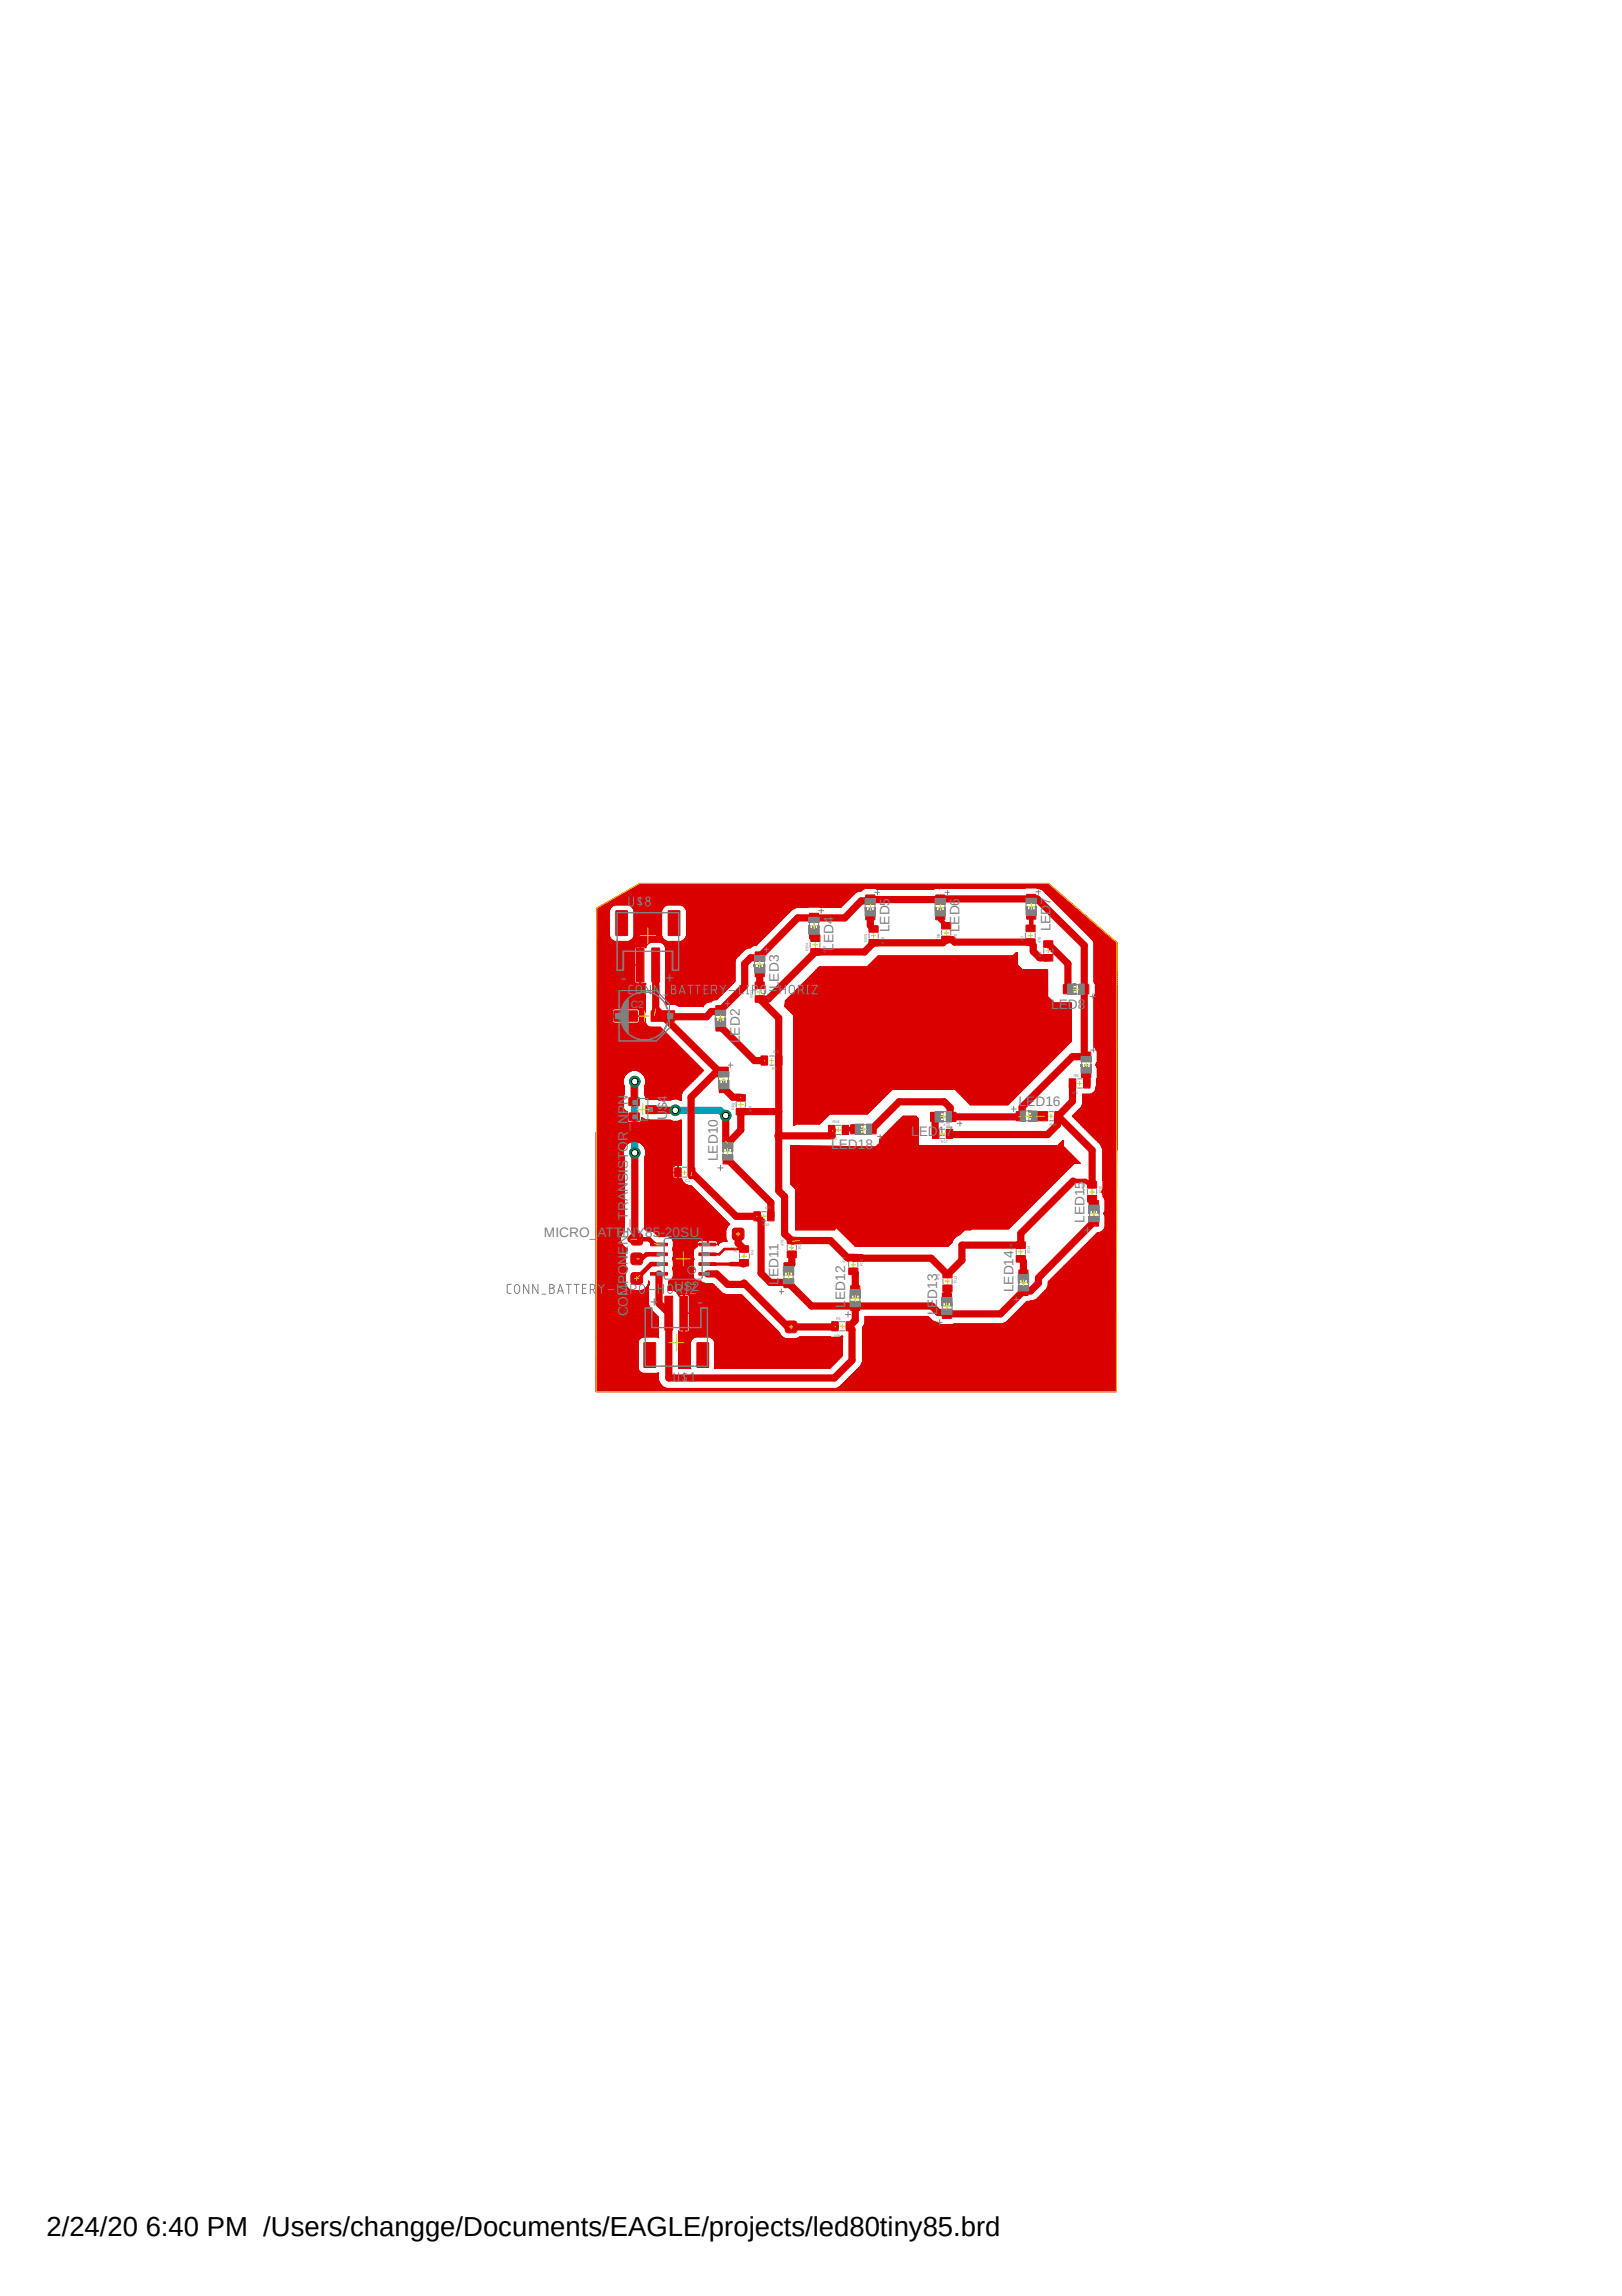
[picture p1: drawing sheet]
<svg xmlns="http://www.w3.org/2000/svg" width="210mm" height="297mm" viewBox="0 0 210 297" stroke-linecap="round" stroke-linejoin="round" font-family="sans-serif">
<defs><g id="words">
<text font-size="3.6" x="6" y="289.3">2/24/20 6:40 PM /Users/changge/Documents/EAGLE/projects/led80tiny85.brd</text>
<g font-size="1.9" fill="#808080">
<text x="80.4" y="127.1">-</text>
<text x="86.1" y="127.1">+</text>
<text x="84.1" y="169">+</text>
<text x="90.2" y="169">-</text>
</g>
<g font-size="1.8" fill="#808080">
<text x="107.9" y="123" transform="rotate(-90 107.9 123)">LED4</text>
<text x="115.1" y="120.6" transform="rotate(-90 115.1 120.6)">LED5</text>
<text x="124.2" y="120.6" transform="rotate(-90 124.2 120.6)">LED6</text>
<text x="135.9" y="120.5" transform="rotate(-90 135.9 120.5)">LED7</text>
<text x="100.8" y="128" transform="rotate(-90 100.8 128)">LED3</text>
<text x="136" y="130.5">LED8</text>
<text x="95.7" y="135" transform="rotate(-90 95.7 135)">LED2</text>
<text x="131.8" y="143.1">LED16</text>
<text x="86.3" y="144.9" transform="rotate(-90 86.3 144.9)">U$4</text>
<text x="107.6" y="148.6">LED18</text>
<text x="117.9" y="147">LED17</text>
<text x="92.9" y="150.2" transform="rotate(-90 92.9 150.2)">LED10</text>
<text x="70.4" y="160.1">MICRO_ATTINY85-20SU</text>
<text x="140.3" y="158.2" transform="rotate(-90 140.3 158.2)">LED15</text>
<text x="87.2" y="167">U$2</text>
<text x="100.8" y="166.2" transform="rotate(-90 100.8 166.2)">LED11</text>
<text x="131.2" y="167.2" transform="rotate(-90 131.2 167.2)">LED14</text>
<text x="81.3" y="170.3" transform="rotate(-90 81.3 170.3)">COMPONENT_TRANSISTOR_NPN</text>
<text x="109.4" y="169.2" transform="rotate(-90 109.4 169.2)">LED12</text>
<text x="121.3" y="170.2" transform="rotate(-90 121.3 170.2)">LED13</text>
</g>
<text font-size="1.4" fill="#808080" x="81.6" y="130.4">C2</text>
<g font-size=".5" fill="#808080">
<text x="104.6" y="123" transform="rotate(-90 104.6 123)">RR4</text>
<text x="106.9" y="123.3" transform="rotate(-90 106.9 123.3)">470</text>
<text x="112.2" y="121.8" transform="rotate(-90 112.2 121.8)">RR5</text>
<text x="114.4" y="122.1" transform="rotate(-90 114.4 122.1)">470</text>
<text x="121.6" y="121.4" transform="rotate(-90 121.6 121.4)">R6</text>
<text x="123.8" y="121.7" transform="rotate(-90 123.8 121.7)">470</text>
<text x="132.5" y="121.8" transform="rotate(-90 132.5 121.8)">R7</text>
<text x="134.7" y="122" transform="rotate(-90 134.7 122)">470</text>
<text x="134.8" y="123.8" transform="rotate(-90 134.8 123.8)">R8</text>
<text x="97.4" y="129.1" transform="rotate(-90 97.4 129.1)">RR3</text>
<text x="99.7" y="129.3" transform="rotate(-90 99.7 129.3)">470</text>
<text x="100" y="136.2">470</text>
<text x="95.1" y="143.6" transform="rotate(-90 95.1 143.6)">RR1</text>
<text x="97.3" y="143.9" transform="rotate(-90 97.3 143.9)">470</text>
<text x="99.9" y="138.5">R2</text>
<text x="138.7" y="141.5">470</text>
<text x="138.9" y="139.3">R9</text>
<text x="107.5" y="147.5">470</text>
<text x="107.7" y="145.3">R18</text>
<text x="121.8" y="147.9">R17</text>
<text x="122.1" y="145.7">470</text>
<text x="135.8" y="145.6">R16</text>
<text x="88.7" y="152.9">C1</text>
<text x="140.4" y="154" transform="rotate(-90 140.4 154)">470</text>
<text x="142.6" y="154.3" transform="rotate(-90 142.6 154.3)">R15</text>
<text x="98.6" y="158.6">R10</text>
<text x="99" y="156.4">470</text>
<text x="101.4" y="161.2" transform="rotate(-90 101.4 161.2)">470</text>
<text x="103.7" y="161.6" transform="rotate(-90 103.7 161.6)">R11</text>
<text x="131.1" y="161.8" transform="rotate(-90 131.1 161.8)">470</text>
<text x="95.3" y="162.2" transform="rotate(-90 95.3 162.2)">1M</text>
<text x="97.6" y="162.4" transform="rotate(-90 97.6 162.4)">R4</text>
<text x="109.4" y="163.4" transform="rotate(-90 109.4 163.4)">470</text>
<text x="111.6" y="163.7" transform="rotate(-90 111.6 163.7)">R12</text>
<text x="121.6" y="165.6" transform="rotate(-90 121.6 165.6)">470</text>
<text x="123.8" y="165.9" transform="rotate(-90 123.8 165.9)">R13</text>
<text x="133.3" y="162.1" transform="rotate(-90 133.3 162.1)">R14</text>
<text x="108" y="173">10k</text>
<text x="108.2" y="170.8">R1</text>
</g>
</g></defs>
<path d="M82.1 139.9v9.2M87.4 143.6h5.8l.7 .7" fill="none" stroke="#0097dd" stroke-width=".93"/>
<circle cx="82.1" cy="139.9" r=".68" fill="#00af71"/>
<circle cx="82.1" cy="139.9" r=".68" fill="none" stroke="#00af71" stroke-width=".13"/>
<circle cx="82.1" cy="139.9" r=".42" fill="#fff"/>
<circle cx="82.1" cy="139.9" r=".42" fill="none" stroke="#000" stroke-width=".13"/>
<circle cx="82.1" cy="149.1" r=".68" fill="#00af71"/>
<circle cx="82.1" cy="149.1" r=".68" fill="none" stroke="#00af71" stroke-width=".13"/>
<circle cx="82.1" cy="149.1" r=".42" fill="#fff"/>
<circle cx="82.1" cy="149.1" r=".42" fill="none" stroke="#000" stroke-width=".13"/>
<circle cx="93.9" cy="144.3" r=".68" fill="#00af71"/>
<circle cx="93.9" cy="144.3" r=".68" fill="none" stroke="#00af71" stroke-width=".13"/>
<circle cx="93.9" cy="144.3" r=".42" fill="#fff"/>
<circle cx="93.9" cy="144.3" r=".42" fill="none" stroke="#000" stroke-width=".13"/>
<circle cx="87.4" cy="143.6" r=".68" fill="#00af71"/>
<circle cx="87.4" cy="143.6" r=".68" fill="none" stroke="#00af71" stroke-width=".13"/>
<circle cx="87.4" cy="143.6" r=".42" fill="#fff"/>
<circle cx="87.4" cy="143.6" r=".42" fill="none" stroke="#000" stroke-width=".13"/>
<path d="M89.1 151.1h.8v1.1h-.8z" fill-rule="evenodd" fill="#db0000"/>
<path d="M89.1 151.1h.8v1.2h-.8z" fill="none" stroke="#db0000" stroke-width=".13"/>
<path d="M87.3 151.1h.8v1.1h-.8z" fill-rule="evenodd" fill="#db0000"/>
<path d="M87.3 151.1h.8v1.2h-.8z" fill="none" stroke="#db0000" stroke-width=".13"/>
<path d="M84.3 130.8h2.9l.1 1.3h-3z" fill-rule="evenodd" fill="#db0000"/>
<path d="M84.3 130.8h3v1.3h-3z" fill="none" stroke="#db0000" stroke-width=".13"/>
<path d="M79.4 130.8h3v1.3h-2.9z" fill-rule="evenodd" fill="#db0000"/>
<path d="M79.5 130.8h2.9l.1 1.3h-3z" fill="none" stroke="#db0000" stroke-width=".13"/>
<path d="M93.1 140.2h1.1v1.1h-1.1z" fill-rule="evenodd" fill="#db0000"/>
<path d="M93.1 140.2h1.1v1.1h-1.1z" fill="none" stroke="#db0000" stroke-width=".13"/>
<path d="M93.1 138.1h1.1v1.1h-1.1z" fill-rule="evenodd" fill="#db0000"/>
<path d="M93.1 138.1h1.1v1.1h-1.1z" fill="none" stroke="#db0000" stroke-width=".13"/>
<path d="M93.6 147.4h1.1v1.1h-1.1z" fill-rule="evenodd" fill="#db0000"/>
<path d="M93.6 147.4h1.1v1.1h-1.1z" fill="none" stroke="#db0000" stroke-width=".13"/>
<path d="M93.6 149.4h1.1v1.1h-1.1z" fill-rule="evenodd" fill="#db0000"/>
<path d="M93.6 149.4h1.1v1.2h-1.1z" fill="none" stroke="#db0000" stroke-width=".13"/>
<path d="M101.4 163.4h1.2v1.1h-1.2z" fill-rule="evenodd" fill="#db0000"/>
<path d="M101.5 163.4h1.1v1.1h-1.1z" fill="none" stroke="#db0000" stroke-width=".13"/>
<path d="M101.4 165.4h1.2v1.2h-1.2z" fill-rule="evenodd" fill="#db0000"/>
<path d="M101.5 165.4h1.1v1.2h-1.1z" fill="none" stroke="#db0000" stroke-width=".13"/>
<path d="M110.1 166.3h1.1v1.2h-1.1z" fill-rule="evenodd" fill="#db0000"/>
<path d="M110.1 166.4h1.2v1.1h-1.2z" fill="none" stroke="#db0000" stroke-width=".13"/>
<path d="M110.1 168.4h1.1v1.1h-1.1z" fill-rule="evenodd" fill="#db0000"/>
<path d="M110.1 168.4h1.2v1.1h-1.2z" fill="none" stroke="#db0000" stroke-width=".13"/>
<path d="M121.9 167.3h1.2v1.1h-1.2z" fill-rule="evenodd" fill="#db0000"/>
<path d="M122 167.3h1.1v1.1h-1.1z" fill="none" stroke="#db0000" stroke-width=".13"/>
<path d="M121.9 169.4h1.2v1.1h-1.2z" fill-rule="evenodd" fill="#db0000"/>
<path d="M122 169.4h1.1v1.2h-1.1z" fill="none" stroke="#db0000" stroke-width=".13"/>
<path d="M131.8 164.3h1.2v1.1h-1.2z" fill-rule="evenodd" fill="#db0000"/>
<path d="M131.9 164.3h1.1v1.2h-1.1z" fill="none" stroke="#db0000" stroke-width=".13"/>
<path d="M131.8 166.4h1.2v1.2h-1.2z" fill-rule="evenodd" fill="#db0000"/>
<path d="M131.9 166.4h1.1v1.2h-1.1z" fill="none" stroke="#db0000" stroke-width=".13"/>
<path d="M141 155.3h1.1v1.2h-1.1z" fill-rule="evenodd" fill="#db0000"/>
<path d="M141 155.3h1.2v1.2h-1.2z" fill="none" stroke="#db0000" stroke-width=".13"/>
<path d="M141 157.4h1.1v1.2h-1.1z" fill-rule="evenodd" fill="#db0000"/>
<path d="M141 157.5h1.2v1.1h-1.2z" fill="none" stroke="#db0000" stroke-width=".13"/>
<path d="M133.5 143.8h1.2v1.2h-1.2z" fill-rule="evenodd" fill="#db0000"/>
<path d="M133.6 143.8h1.1v1.2h-1.1z" fill="none" stroke="#db0000" stroke-width=".13"/>
<path d="M131.5 143.8h1.2v1.2h-1.2z" fill-rule="evenodd" fill="#db0000"/>
<path d="M131.5 143.8h1.2v1.2h-1.2z" fill="none" stroke="#db0000" stroke-width=".13"/>
<path d="M120.4 143.9h1.2v1.1h-1.2z" fill-rule="evenodd" fill="#db0000"/>
<path d="M120.4 143.9h1.2v1.2h-1.2z" fill="none" stroke="#db0000" stroke-width=".13"/>
<path d="M122.5 143.9h1.2v1.1h-1.2z" fill-rule="evenodd" fill="#db0000"/>
<path d="M122.6 143.9h1.1v1.2h-1.1z" fill="none" stroke="#db0000" stroke-width=".13"/>
<path d="M110.1 145.5h1.1v1.2h-1.1z" fill-rule="evenodd" fill="#db0000"/>
<path d="M110.1 145.5h1.2v1.2h-1.2z" fill="none" stroke="#db0000" stroke-width=".13"/>
<path d="M112.2 145.5h1.2v1.2h-1.2z" fill-rule="evenodd" fill="#db0000"/>
<path d="M112.2 145.5h1.2v1.2h-1.2z" fill="none" stroke="#db0000" stroke-width=".13"/>
<path d="M92.6 132.2h1.2v1.2h-1.2z" fill-rule="evenodd" fill="#db0000"/>
<path d="M92.7 132.2h1.1v1.2h-1.1z" fill="none" stroke="#db0000" stroke-width=".13"/>
<path d="M92.6 130.1h1.2v1.1h-1.2z" fill-rule="evenodd" fill="#db0000"/>
<path d="M92.7 130.1h1.1v1.2h-1.1z" fill="none" stroke="#db0000" stroke-width=".13"/>
<path d="M97.7 125.2h1.2v1.1h-1.2z" fill-rule="evenodd" fill="#db0000"/>
<path d="M97.7 125.2h1.2v1.2h-1.2z" fill="none" stroke="#db0000" stroke-width=".13"/>
<path d="M97.7 123.2h1.2v1.1h-1.2z" fill-rule="evenodd" fill="#db0000"/>
<path d="M97.7 123.2h1.2v1.1h-1.2z" fill="none" stroke="#db0000" stroke-width=".13"/>
<path d="M104.8 120.3h1.1v1.1h-1.1z" fill-rule="evenodd" fill="#db0000"/>
<path d="M104.8 120.3h1.1v1.1h-1.1z" fill="none" stroke="#db0000" stroke-width=".13"/>
<path d="M104.8 118.2h1.1v1.1h-1.1z" fill-rule="evenodd" fill="#db0000"/>
<path d="M104.8 118.2h1.1v1.1h-1.1z" fill="none" stroke="#db0000" stroke-width=".13"/>
<path d="M112 117.8h1.2v1.2h-1.2z" fill-rule="evenodd" fill="#db0000"/>
<path d="M112.1 117.8h1.1v1.2h-1.1z" fill="none" stroke="#db0000" stroke-width=".13"/>
<path d="M112 115.8h1.2v1.1h-1.2z" fill-rule="evenodd" fill="#db0000"/>
<path d="M112.1 115.8h1.1v1.2h-1.1z" fill="none" stroke="#db0000" stroke-width=".13"/>
<path d="M121.1 117.8h1.1v1.2h-1.1z" fill-rule="evenodd" fill="#db0000"/>
<path d="M121.1 117.8h1.2v1.2h-1.2z" fill="none" stroke="#db0000" stroke-width=".13"/>
<path d="M121.1 115.8h1.1v1.1h-1.1z" fill-rule="evenodd" fill="#db0000"/>
<path d="M121.1 115.8h1.2v1.2h-1.2z" fill="none" stroke="#db0000" stroke-width=".13"/>
<path d="M132.9 117.7h1.1v1.2h-1.1z" fill-rule="evenodd" fill="#db0000"/>
<path d="M132.9 117.8h1.1v1.1h-1.1z" fill="none" stroke="#db0000" stroke-width=".13"/>
<path d="M132.9 115.7h1.1v1.2h-1.1z" fill-rule="evenodd" fill="#db0000"/>
<path d="M132.9 115.7h1.1v1.2h-1.1z" fill="none" stroke="#db0000" stroke-width=".13"/>
<path d="M137.6 127.4h1.2v1.1h-1.2z" fill-rule="evenodd" fill="#db0000"/>
<path d="M137.6 127.4h1.2v1.2h-1.2z" fill="none" stroke="#db0000" stroke-width=".13"/>
<path d="M139.7 127.4h1.2v1.1h-1.2z" fill-rule="evenodd" fill="#db0000"/>
<path d="M139.7 127.4h1.2v1.2h-1.2z" fill="none" stroke="#db0000" stroke-width=".13"/>
<path d="M140 138.2h1.1v1.2h-1.1z" fill-rule="evenodd" fill="#db0000"/>
<path d="M140 138.2h1.1v1.2h-1.1z" fill="none" stroke="#db0000" stroke-width=".13"/>
<path d="M140 136.1h1.1v1.2h-1.1z" fill-rule="evenodd" fill="#db0000"/>
<path d="M140 136.1h1.1v1.2h-1.1z" fill="none" stroke="#db0000" stroke-width=".13"/>
<path d="M107.6 171h.8v1.1h-.8z" fill-rule="evenodd" fill="#db0000"/>
<path d="M107.6 171h.9v1.2h-.9z" fill="none" stroke="#db0000" stroke-width=".13"/>
<path d="M109.5 171h.8v1.1h-.8z" fill-rule="evenodd" fill="#db0000"/>
<path d="M109.5 171h.8v1.2h-.8z" fill="none" stroke="#db0000" stroke-width=".13"/>
<path d="M99.3 156.8h.8v1.1h-.8z" fill-rule="evenodd" fill="#db0000"/>
<path d="M99.4 156.8h.8v1.1h-.8z" fill="none" stroke="#db0000" stroke-width=".13"/>
<path d="M97.6 156.8h.8v1.1h-.8z" fill-rule="evenodd" fill="#db0000"/>
<path d="M97.6 156.8h.8v1.1h-.8z" fill="none" stroke="#db0000" stroke-width=".13"/>
<path d="M101.9 160.1h1.1v.8h-1.1z" fill-rule="evenodd" fill="#db0000"/>
<path d="M101.9 160.1h1.1v.8h-1.1z" fill="none" stroke="#db0000" stroke-width=".13"/>
<path d="M101.9 161.8h1.1v.9h-1.1z" fill-rule="evenodd" fill="#db0000"/>
<path d="M101.9 161.9h1.1v.8h-1.1z" fill="none" stroke="#db0000" stroke-width=".13"/>
<path d="M109.8 162.3h1.2v.8h-1.2z" fill-rule="evenodd" fill="#db0000"/>
<path d="M109.8 162.3h1.2v.8h-1.2z" fill="none" stroke="#db0000" stroke-width=".13"/>
<path d="M109.8 164h1.2v.9h-1.2z" fill-rule="evenodd" fill="#db0000"/>
<path d="M109.8 164.1h1.2v.8h-1.2z" fill="none" stroke="#db0000" stroke-width=".13"/>
<path d="M122 164.5h1.2v.8h-1.2z" fill-rule="evenodd" fill="#db0000"/>
<path d="M122 164.5h1.2v.8h-1.2z" fill="none" stroke="#db0000" stroke-width=".13"/>
<path d="M122 166.2h1.2v.9h-1.2z" fill-rule="evenodd" fill="#db0000"/>
<path d="M122 166.3h1.2v.8h-1.2z" fill="none" stroke="#db0000" stroke-width=".13"/>
<path d="M131.5 160.7h1.2v.8h-1.2z" fill-rule="evenodd" fill="#db0000"/>
<path d="M131.5 160.7h1.2v.8h-1.2z" fill="none" stroke="#db0000" stroke-width=".13"/>
<path d="M131.5 162.4h1.2v.8h-1.2z" fill-rule="evenodd" fill="#db0000"/>
<path d="M131.5 162.5h1.2v.8h-1.2z" fill="none" stroke="#db0000" stroke-width=".13"/>
<path d="M140.7 152.9h1.2v.8h-1.2z" fill-rule="evenodd" fill="#db0000"/>
<path d="M140.8 152.9h1.1v.8h-1.1z" fill="none" stroke="#db0000" stroke-width=".13"/>
<path d="M140.7 154.6h1.2v.9h-1.2z" fill-rule="evenodd" fill="#db0000"/>
<path d="M140.8 154.7h1.1v.8h-1.1z" fill="none" stroke="#db0000" stroke-width=".13"/>
<path d="M136.5 143.8h.8v1.2h-.8z" fill-rule="evenodd" fill="#db0000"/>
<path d="M136.5 143.8h.8v1.2h-.8z" fill="none" stroke="#db0000" stroke-width=".13"/>
<path d="M134.7 143.8h.8v1.2h-.8z" fill-rule="evenodd" fill="#db0000"/>
<path d="M134.7 143.8h.9v1.2h-.9z" fill="none" stroke="#db0000" stroke-width=".13"/>
<path d="M122.4 146.1h.9v1.1h-.9z" fill-rule="evenodd" fill="#db0000"/>
<path d="M122.5 146.1h.8v1.2h-.8z" fill="none" stroke="#db0000" stroke-width=".13"/>
<path d="M120.7 146.1h.8v1.1h-.8z" fill-rule="evenodd" fill="#db0000"/>
<path d="M120.7 146.1h.8v1.2h-.8z" fill="none" stroke="#db0000" stroke-width=".13"/>
<path d="M107.2 145.6h.8v1.1h-.8z" fill-rule="evenodd" fill="#db0000"/>
<path d="M107.2 145.6h.8v1.2h-.8z" fill="none" stroke="#db0000" stroke-width=".13"/>
<path d="M109 145.6h.8v1.1h-.8z" fill-rule="evenodd" fill="#db0000"/>
<path d="M109 145.6h.8v1.2h-.8z" fill="none" stroke="#db0000" stroke-width=".13"/>
<path d="M100.3 136.6h.9v1.2h-.9z" fill-rule="evenodd" fill="#db0000"/>
<path d="M100.4 136.6h.8v1.2h-.8z" fill="none" stroke="#db0000" stroke-width=".13"/>
<path d="M98.5 136.6h.8v1.2h-.8z" fill-rule="evenodd" fill="#db0000"/>
<path d="M98.5 136.6h.8v1.2h-.8z" fill="none" stroke="#db0000" stroke-width=".13"/>
<path d="M95.7 161.2h1.1v.8h-1.1z" fill-rule="evenodd" fill="#db0000"/>
<path d="M95.7 161.2h1.2v.8h-1.2z" fill="none" stroke="#db0000" stroke-width=".13"/>
<path d="M95.7 162.9h1.1v.9h-1.1z" fill-rule="evenodd" fill="#db0000"/>
<path d="M95.7 163h1.2v.8h-1.2z" fill="none" stroke="#db0000" stroke-width=".13"/>
<path d="M121.8 121.1h1.2v.8h-1.2z" fill-rule="evenodd" fill="#db0000"/>
<path d="M121.9 121.1h1.1v.9h-1.1z" fill="none" stroke="#db0000" stroke-width=".13"/>
<path d="M121.8 119.3h1.2v.9h-1.2z" fill-rule="evenodd" fill="#db0000"/>
<path d="M121.9 119.4h1.1v.8h-1.1z" fill="none" stroke="#db0000" stroke-width=".13"/>
<path d="M132.8 121.5h1.1v.8h-1.1z" fill-rule="evenodd" fill="#db0000"/>
<path d="M132.8 121.5h1.1v.8h-1.1z" fill="none" stroke="#db0000" stroke-width=".13"/>
<path d="M132.8 119.7h1.1v.8h-1.1z" fill-rule="evenodd" fill="#db0000"/>
<path d="M132.8 119.7h1.1v.8h-1.1z" fill="none" stroke="#db0000" stroke-width=".13"/>
<path d="M135.1 123.5h1.1v.8h-1.1z" fill-rule="evenodd" fill="#db0000"/>
<path d="M135.1 123.5h1.1v.8h-1.1z" fill="none" stroke="#db0000" stroke-width=".13"/>
<path d="M135.1 121.7h1.1v.8h-1.1z" fill-rule="evenodd" fill="#db0000"/>
<path d="M135.1 121.7h1.1v.8h-1.1z" fill="none" stroke="#db0000" stroke-width=".13"/>
<path d="M138.4 139.6h.8v1.1h-.8z" fill-rule="evenodd" fill="#db0000"/>
<path d="M138.4 139.6h.8v1.2h-.8z" fill="none" stroke="#db0000" stroke-width=".13"/>
<path d="M140.2 139.6h.8v1.1h-.8z" fill-rule="evenodd" fill="#db0000"/>
<path d="M140.2 139.6h.9v1.2h-.9z" fill="none" stroke="#db0000" stroke-width=".13"/>
<path d="M95.3 143.4h1.1v.8h-1.1z" fill-rule="evenodd" fill="#db0000"/>
<path d="M95.3 143.4h1.1v.8h-1.1z" fill="none" stroke="#db0000" stroke-width=".13"/>
<path d="M95.3 141.6h1.1v.8h-1.1z" fill-rule="evenodd" fill="#db0000"/>
<path d="M95.3 141.6h1.1v.8h-1.1z" fill="none" stroke="#db0000" stroke-width=".13"/>
<path d="M97.7 128.8h1.2v.8h-1.2z" fill-rule="evenodd" fill="#db0000"/>
<path d="M97.7 128.8h1.2v.9h-1.2z" fill="none" stroke="#db0000" stroke-width=".13"/>
<path d="M97.7 127h1.2v.9h-1.2z" fill-rule="evenodd" fill="#db0000"/>
<path d="M97.7 127.1h1.2v.8h-1.2z" fill="none" stroke="#db0000" stroke-width=".13"/>
<path d="M104.9 122.7h1.2v.8h-1.2z" fill-rule="evenodd" fill="#db0000"/>
<path d="M104.9 122.7h1.2v.9h-1.2z" fill="none" stroke="#db0000" stroke-width=".13"/>
<path d="M104.9 120.9h1.2v.9h-1.2z" fill-rule="evenodd" fill="#db0000"/>
<path d="M104.9 121h1.2v.8h-1.2z" fill="none" stroke="#db0000" stroke-width=".13"/>
<path d="M112.5 121.5h1.1v.9h-1.1z" fill-rule="evenodd" fill="#db0000"/>
<path d="M112.5 121.6h1.1v.8h-1.1z" fill="none" stroke="#db0000" stroke-width=".13"/>
<path d="M112.5 119.8h1.1v.8h-1.1z" fill-rule="evenodd" fill="#db0000"/>
<path d="M112.5 119.8h1.1v.8h-1.1z" fill="none" stroke="#db0000" stroke-width=".13"/>
<path d="M86 167.7h1v4.4l-1-.1z" fill-rule="evenodd" fill="#db0000"/>
<path d="M86.1 167.7h1l-.1 4.4-1-.1z" fill="none" stroke="#db0000" stroke-width=".13"/>
<path d="M88 167.7h1l-.1 4.4-.9-.1z" fill-rule="evenodd" fill="#db0000"/>
<path d="M88 167.7h1v4.4l-1-.1z" fill="none" stroke="#db0000" stroke-width=".13"/>
<path d="M90.2 173.7h1.5v3.2h-1.5z" fill-rule="evenodd" fill="#db0000"/>
<path d="M90.2 173.7h1.5v3.2h-1.5z" fill="none" stroke="#db0000" stroke-width=".13"/>
<path d="M83.3 173.7h1.5v3.2h-1.5z" fill-rule="evenodd" fill="#db0000"/>
<path d="M83.4 173.7h1.4v3.2h-1.4z" fill="none" stroke="#db0000" stroke-width=".13"/>
<path d="M90.4 164.6h2.2v.3l-2.1 .1z" fill-rule="evenodd" fill="#db0000"/>
<path d="M90.5 164.7l2.1-.1v.3l-2.1 .1z" fill="none" stroke="#db0000" stroke-width=".13"/>
<path d="M90.4 163.4h2.2v.2l-2.1 .1z" fill-rule="evenodd" fill="#db0000"/>
<path d="M90.5 163.4h2.1v.3h-2.1z" fill="none" stroke="#db0000" stroke-width=".13"/>
<path d="M90.4 162.1h2.2v.3h-2.1z" fill-rule="evenodd" fill="#db0000"/>
<path d="M90.5 162.1h2.1v.3h-2.1z" fill="none" stroke="#db0000" stroke-width=".13"/>
<path d="M90.4 160.8h2.2v.3h-2.1z" fill-rule="evenodd" fill="#db0000"/>
<path d="M90.5 160.8h2.1v.3l-2.1 .1z" fill="none" stroke="#db0000" stroke-width=".13"/>
<path d="M84.2 164.6h2.1l.1 .3-2.2 .1z" fill-rule="evenodd" fill="#db0000"/>
<path d="M84.2 164.7l2.1-.1 .1 .3-2.2 .1z" fill="none" stroke="#db0000" stroke-width=".13"/>
<path d="M84.2 163.4h2.1l.1 .2-2.2 .1z" fill-rule="evenodd" fill="#db0000"/>
<path d="M84.2 163.4h2.1l.1 .3h-2.2z" fill="none" stroke="#db0000" stroke-width=".13"/>
<path d="M84.2 162.1h2.1l.1 .3h-2.2z" fill-rule="evenodd" fill="#db0000"/>
<path d="M84.2 162.1h2.1l.1 .3h-2.2z" fill="none" stroke="#db0000" stroke-width=".13"/>
<path d="M84.2 160.8h2.1l.1 .3h-2.2z" fill-rule="evenodd" fill="#db0000"/>
<path d="M84.2 160.8h2.1l.1 .3-2.2 .1z" fill="none" stroke="#db0000" stroke-width=".13"/>
<path d="M83.6 143h1.3v1h-1.3z" fill-rule="evenodd" fill="#db0000"/>
<path d="M83.6 143.1h1.3v1h-1.3z" fill="none" stroke="#db0000" stroke-width=".13"/>
<path d="M81.4 144h1.3v1h-1.3z" fill-rule="evenodd" fill="#db0000"/>
<path d="M81.4 144h1.3v1h-1.3z" fill="none" stroke="#db0000" stroke-width=".13"/>
<path d="M81.4 142h1.3v1h-1.3z" fill-rule="evenodd" fill="#db0000"/>
<path d="M81.4 142.1h1.3v.9h-1.3z" fill="none" stroke="#db0000" stroke-width=".13"/>
<path d="M94.8 159.1l.3-.2h1l.2 .3-.1 1-.3 .2-1-.1-.2-.3z" fill-rule="evenodd" fill="#db0000"/>
<path d="M94.8 159.1l.3-.2h1l.2 .4-.1 .9-.3 .2h-.9l-.2-.4z" fill="none" stroke="#db0000" stroke-width=".13"/>
<path d="M101.8 170.9h.9l.4 .2v.9l-.2 .4h-.9l-.3-.2-.1-.9z" fill-rule="evenodd" fill="#db0000"/>
<path d="M101.7 171.1l.3-.2 1 .1 .1 .3v.9l-.3 .2h-1l-.2-.4z" fill="none" stroke="#db0000" stroke-width=".13"/>
<path d="M81.7 164.8l.3-.2 1 .1 .1 .3v1l-.3 .1h-1l-.2-.3z" fill-rule="evenodd" fill="#db0000"/>
<path d="M81.8 164.7l1-.1 .3 .2 .1 1-.2 .3-1 .1-.3-.2-.1-1z" fill="none" stroke="#db0000" stroke-width=".13"/>
<path d="M81.7 162.3l.3-.2h1l.1 .4v.9l-.3 .2h-1l-.2-.4z" fill-rule="evenodd" fill="#db0000"/>
<path d="M81.8 162.2l1-.1 .3 .2 .1 .9-.2 .4h-1l-.3-.2-.1-.9z" fill="none" stroke="#db0000" stroke-width=".13"/>
<path d="M81.8 159.6l1-.1 .3 .2v1l-.1 .3-1 .1-.3-.2-.1-1z" fill-rule="evenodd" fill="#db0000"/>
<path d="M81.8 159.6h1l.3 .2 .1 .9-.2 .3-1 .1-.3-.2-.1-1z" fill="none" stroke="#db0000" stroke-width=".13"/>
<path d="M84.3 122.6l1 .1v4.3h-1z" fill-rule="evenodd" fill="#db0000"/>
<path d="M84.4 122.7h1l-.1 4.3h-1z" fill="none" stroke="#db0000" stroke-width=".13"/>
<path d="M82.3 122.6l1 .1v4.3h-1z" fill-rule="evenodd" fill="#db0000"/>
<path d="M82.3 122.7h1v4.3h-1z" fill="none" stroke="#db0000" stroke-width=".13"/>
<path d="M79.7 117.8h1.5v3.2h-1.5z" fill-rule="evenodd" fill="#db0000"/>
<path d="M79.7 117.8h1.5v3.2h-1.5z" fill="none" stroke="#db0000" stroke-width=".13"/>
<path d="M86.5 117.8h1.4v3.2h-1.4z" fill-rule="evenodd" fill="#db0000"/>
<g fill="none" stroke="#db0000" stroke-width=".13">
<path d="M77.2 117.5v62.6h67.3v-58.1M77.2 119.9h1.6M77.2 119.8h1.6M77.2 119.7h1.6M77.2 119.6h1.6M77.2 119.5h1.6M77.2 119.4h1.6M77.2 119.3h1.6M77.2 119.2h1.6M77.2 119.1h1.6M77.2 119h1.6M77.2 118.9h1.6"/>
<path d="M77.2 118.8h1.6M77.2 118.7h1.6M77.2 118.6h1.6M77.2 118.5h1.6M77.2 118.4h1.6M77.2 118.3h1.6M77.2 118.2h1.6M77.2 118.1h1.6M77.2 118h1.6M77.2 117.9h1.6M77.2 117.8h1.6M77.2 117.7h1.6"/>
<path d="M77.2 117.7h1.7M77.2 117.6h1.7M77.2 117.5h1.8M77.4 117.4h1.7M77.5 117.3h1.7M77.7 117.2h1.6M77.8 117.1h1.6M77.9 117.1h31.3M78.2 117h31M78.3 116.9h31M78.4 116.8h31M78.6 116.7h30.9"/>
<path d="M78.7 116.6h30.9M78.8 117.7v3.4M78.8 116.6h30.9M79 117.5l-.2 .2M79 116.5h30.7M79.2 116.4h30.6M79.3 117.2l-.3 .3M79.3 116.3h30.6M79.4 116.2h30.6M79.5 117.1l-.2 .1M79.6 116.1h30.5M79.7 116h30.5"/>
<path d="M79.9 116h30.4M80 115.9h30.3M80.2 115.8h30.2M80.4 115.7h30.1M80.5 115.6h30.1M80.6 115.5h30.1M80.8 115.5h30M81 115.4h29.9M81.2 115.2h30.3M81.3 117.1l.3 .1M81.4 115.1h30.2M81.5 115h30.4"/>
<path d="M81.5 117.1h4.7M81.6 117.2l.3 .3M81.6 114.9h51M81.6 117.2h4.4M81.7 117.3h4.3M81.8 114.9h54.5M81.8 117.4h4.1M81.9 117.5l.2 .2v3.4M81.9 117.5h3.9M82 117.7h3.7M82 117.6h3.7M82 114.8h54.2"/>
<path d="M82.1 119.9h3.5M82.1 119.8h3.5M82.1 119.7h3.5M82.1 119.6h3.5M82.1 119.5h3.5M82.1 119.4h3.5M82.1 119.3h3.5M82.1 119.2h3.5M82.1 119.1h3.5M82.1 119h3.5M82.1 118.9h3.5M82.1 118.8h3.5"/>
<path d="M82.1 118.7h3.5M82.1 118.6h3.5M82.1 118.5h3.5M82.1 118.4h3.5M82.1 118.3h3.5M82.1 118.2h3.5M82.1 118.1h3.5M82.1 118h3.5M82.1 117.9h3.5M82.1 117.8h3.5M82.1 114.7h54.1M82.2 114.6h53.9"/>
<path d="M82.4 114.5h53.6M82.6 114.4h53.2M82.7 114.3h53M82.8 114.3l-5.6 3.2M85.8 117.5l-.2 .2v3.4M86 117.2l-.2 .3M86.4 117.1l-.4 .1M86.5 117.8h1.5v3.2h-1.5zM88.2 117.1l.2 .1M88.2 117.1h20.9M88.4 117.2l.3 .3M88.4 117.2h20.6"/>
<path d="M88.5 117.3h20.4M88.6 117.4h16M88.7 117.5l.1 .2M88.7 117.5h14.3M88.8 117.7h13.8M88.8 117.6h14M88.8 117.7v3.4M88.8 119.9h11.5M88.8 119.9h11.6M88.8 119.8h11.6M88.8 119.7h11.7M88.8 119.6h11.8"/>
<path d="M88.8 119.5h11.9M88.8 119.4h12M88.8 119.3h12.1M88.8 119.2h12.2M88.8 119.1h12.3M88.8 119h12.4M88.8 118.9h12.5M88.8 118.8h12.6M88.8 118.8h12.7M88.8 118.7h12.7M88.8 118.6h12.8M88.8 118.5h12.9"/>
<path d="M88.8 118.4h13M88.8 118.3h13.1M88.8 118.2h13.2M88.8 118.1h13.3M88.8 118h13.4M88.8 117.9h13.5M88.8 117.8h13.6M88.8 117.7h13.7M102.6 117.7l-4.8 4.6M103 117.4l-.4 .3M104.7 117.3l-.3 .1M106 117.3l.3 .1"/>
<path d="M106.1 117.4h2.7M110.8 115.5l-2.1 1.9M111.2 115.3l-.4 .2M111.6 115.1l-.2 .2h-30.4M111.9 114.9l-.3 .2M113.3 114.9l.3 .1M113.4 115h7.5M120.9 114.9l-.1 .1M121.5 114.9l.1 .1M132.7 114.9h-.2M134.1 114.9h.3M134.3 114.9h2.1"/>
<path d="M134.5 114.9l.5 .2 .3 .4M134.6 115h2M134.8 115.1h1.9M135 115.2h1.8M135.1 115.3h1.7M135.1 115.4h1.8M135.2 115.5h1.8M135.3 115.5l6.1 6.1M135.3 115.5h1.8M135.4 115.6h1.9M135.5 115.7h1.9M135.6 115.8h1.8"/>
<path d="M135.7 114.3l8.8 7.7M135.7 115.9h1.8M135.7 116h1.9M135.8 116h1.9M135.9 116.1h1.9M136 116.2h1.9M136.1 116.3h1.9M136.2 116.4h1.9M136.2 116.5h2M136.3 116.6h2M136.4 116.6h2M136.5 116.7h2"/>
<path d="M136.6 116.8h2M136.7 116.9h2M136.8 117h2M136.8 117.1h2.1M136.9 117.1h2.1M137 117.2h2M137.1 117.3h2.1M137.2 117.4h2.1M137.3 117.5h2.1M137.4 117.6h2.1M137.4 117.7h2.2M137.5 117.7h2.2"/>
<path d="M137.6 117.8h2.2M137.7 117.9h2.2M137.8 118h2.2M137.9 118.1h2.2M137.9 118.2h2.2M138 118.2h2.2M138.1 118.3h2.3M138.2 118.4h2.3M138.3 118.5h2.3M138.4 118.6h2.3M138.5 118.7h2.2M138.5 118.8h2.3"/>
<path d="M138.6 118.8h2.3M138.7 118.9h2.3M138.8 119h2.4M138.9 119.1h2.3M139 119.2h2.3M139 119.3h2.4M139.1 119.3h2.4M139.2 119.4h2.4M139.3 119.5h2.5M139.4 119.6h2.4M139.5 119.7h2.4M139.6 119.8h2.4"/>
<path d="M139.6 119.9h2.5M139.7 119.9h2.5M77.2 121.8h21.2M77.2 122.3h6.5M77.2 122.6h4.9M77.2 129.3h6.3M77.2 129.6h6.3M77.2 130.2h6.3M77.2 129.9h6.3M77.2 121.9h21.1M77.2 122.5h6.4M77.2 124.8h5.6l.1 .1"/>
<path d="M77.2 127.2h5l.2 .2M77.2 127.3h6.3M77.2 132.9h8.2l5.6 5.6M77.2 138.5h13.8M77.2 130.5h6.3M77.2 131.5h6.2M77.2 132.4h6.4M77.2 139.9h3.4M77.2 139.8h3.4M77.2 139.7h3.4M77.2 139.6h3.5M77.2 139.5h3.5"/>
<path d="M77.2 139.4h3.6M77.2 139.3h3.6M77.2 139.2h3.6M77.2 139.2h3.7M77.2 139.1h3.8M77.2 139h3.8M77.2 138.9h3.9M77.2 138.8h4M77.2 138.7h4.1M77.2 138.6h4.4M77.2 138.6h4.5M77.2 138.4h13.8"/>
<path d="M77.2 138.3h13.7M77.2 138.2h13.6M77.2 138.1h13.5M77.2 138.1h13.4M77.2 138h13.3M77.2 137.9h13.2M77.2 137.8h13.2M77.2 137.7h13.1M77.2 137.6h13M77.2 137.5h12.9M77.2 137.5h12.8M77.2 137.4h12.7"/>
<path d="M77.2 137.3h12.7M77.2 137.2h12.6M77.2 137.1h12.5M77.2 137h12.4M77.2 137h12.3M77.2 136.9h12.2M77.2 136.8h12.1M77.2 136.7h12.1M77.2 136.6h12M77.2 136.5h11.9M77.2 136.4h11.8M77.2 136.4h11.7"/>
<path d="M77.2 136.3h11.6M77.2 136.2h11.6M77.2 136.1h11.5M77.2 136h11.4M77.2 135.9h11.3M77.2 135.9h11.2M77.2 135.8h11.1M77.2 135.7h11M77.2 135.6h11M77.2 135.5h10.9M77.2 135.4h10.8M77.2 135.3h10.7"/>
<path d="M77.2 135.3h10.6M77.2 135.2h10.5M77.2 135.1h10.5M77.2 135h10.4M77.2 134.9h10.3M77.2 134.8h10.2M77.2 134.8h10.1M77.2 134.7h10M77.2 134.6h9.9M77.2 134.5h9.9M77.2 134.4h9.8M77.2 134.3h9.7"/>
<path d="M77.2 134.2h9.6M77.2 134.2h9.5M77.2 134.1h9.4M77.2 134h9.4M77.2 133.9h9.3M77.2 133.8h9.2M77.2 133.7h9.1M77.2 133.7h9M77.2 133.6h8.9M77.2 133.5h8.8M77.2 133.4h8.8M77.2 133.3h8.7"/>
<path d="M77.2 133.2h8.6M77.2 133.1h8.5M77.2 133.1h8.4M77.2 133h8.3M77.2 132.8h6.7M77.2 132.7h6.6M77.2 132.6h6.6M77.2 132.6h6.5M77.2 132.5h6.4M77.2 132.3h2.2M77.2 132.2h2.1M77.2 132.1h2.1"/>
<path d="M77.2 132h2.1M77.2 131.9h2.1M77.2 131.8h2.1M77.2 131.7h2.1M77.2 131.6h2.1M77.2 131.5h2.1M77.2 131.4h2.1M77.2 131.3h2.1M77.2 131.2h2.1M77.2 131.1h2.1M77.2 131h2.1M77.2 130.9h2.1"/>
<path d="M77.2 130.8h2.1M77.2 130.7h2.1M77.2 130.6h2.2M77.2 130.4h6.3M77.2 130.3h6.3M77.2 130.1h6.3M77.2 130h6.3M77.2 129.8h6.3M77.2 129.7h6.3M77.2 129.5h6.3M77.2 129.4h6.3M77.2 129.2h6.3"/>
<path d="M77.2 129.1h6.3M77.2 129h6.3M77.2 128.9h6.3M77.2 128.8h6.3M77.2 128.7h6.3M77.2 128.6h6.3M77.2 128.5h6.3M77.2 128.4h6.3M77.2 128.3h6.3M77.2 128.2h6.3M77.2 128.1h6.3M77.2 128h6.3"/>
<path d="M77.2 127.9h6.3M77.2 127.8h6.3M77.2 127.7h6.3M77.2 127.6h6.3M77.2 127.5h6.3M77.2 127.4h6.3M77.2 127.1h4.9M77.2 127h4.9M77.2 126.9h4.9M77.2 126.8h4.9M77.2 126.7h4.9M77.2 126.6h4.9"/>
<path d="M77.2 126.5h4.9M77.2 126.4h4.9M77.2 126.3h4.9M77.2 126.2h4.9M77.2 126.1h4.9M77.2 126h4.9M77.2 125.9h4.9M77.2 125.8h4.9M77.2 125.7h4.9M77.2 125.6h4.9M77.2 125.5h4.9M77.2 125.4h4.9"/>
<path d="M77.2 125.3h4.9M77.2 125.2h4.9M77.2 125.1h4.9M77.2 125h4.9M77.2 124.9h4.9M77.2 124.8h4.9M77.2 124.7h4.9M77.2 124.6h4.9M77.2 124.5h4.9M77.2 124.4h4.9M77.2 124.3h4.9M77.2 124.2h4.9"/>
<path d="M77.2 124.1h4.9M77.2 124h4.9M77.2 123.9h4.9M77.2 123.8h4.9M77.2 123.7h4.9M77.2 123.6h4.9M77.2 123.5h4.9M77.2 123.4h4.9M77.2 123.3h4.9M77.2 123.2h4.9M77.2 123.1h4.9M77.2 123h4.9"/>
<path d="M77.2 122.9h4.9M77.2 122.8h4.9M77.2 122.7h4.9M77.2 122.4h6.5M77.2 122.2h6.6M77.2 122.1h6.6M77.2 122.1h6.7M77.2 122h7M77.2 121.7h2.2M77.2 121.6h2M77.2 121.5h1.9M77.2 121.4h1.8"/>
<path d="M77.2 121.3h1.7M77.2 121.2h1.7M77.2 121.1h1.6M77.2 121h1.6M77.2 120.9h1.6M77.2 120.8h1.6M77.2 120.7h1.6M77.2 120.6h1.6M77.2 120.5h1.6M77.2 120.4h1.6M77.2 120.3h1.6M77.2 120.2h1.6"/>
<path d="M77.2 120.1h1.6M77.2 120h1.6M78.8 121.1l.2 .4 .5 .3M79.3 130.7v1.5M79.3 132.2l.1 .2M79.4 130.5v.1M79.4 130.6l-.1 .1M80.6 139.7v.6l.2 .2M80.9 139.2l-.3 .5M81 131.5h.1M81 132.3v.1M81 132.2v.1"/>
<path d="M81 132.1v.1M81 132v.1M81 132h.1M81 131.9v.1M81 131.8v.1M81 131.7v.1M81 131.6v.1M81 131.5v.1M81 131.4v.1M81 131.3v.1M81 131.2v.1M81 131.1v.1"/>
<path d="M81 131v.1M81 130.9v.1M81 130.9h.1M81 130.8v.1M81 130.7v.1M81 130.6v.1M81 130.6v-.1v1.9v.1M81.3 138.7l-.4 .5M81.5 121.7h4.7M81.6 121.6l-.3 .2M81.6 121.6h4.4M81.7 121.5h4.3"/>
<path d="M81.8 138.5l-.5 .2M81.8 121.5h4.1M81.9 121.4h3.9M82 121.3h3.7M82 121.2h3.7M82.1 121.1l-.2 .4-.3 .1M82.1 122.7v4.3M82.1 127v.1M82.1 121.1h3.5M82.1 121h3.5M82.1 120.9h3.5M82.1 120.8h3.5"/>
<path d="M82.1 120.7h3.5M82.1 120.6h3.5M82.1 120.5h3.5M82.1 120.4h3.5M82.1 120.3h3.5M82.1 120.2h3.5M82.1 120.1h3.5M82.1 120h3.5M82.1 122.6h.1M82.1 127.1v.1M82.1 122.6v.1M82.2 122.5l-.1 .1"/>
<path d="M82.3 122.5l.1 .1M82.4 138.5l.5 .2M82.5 138.6h8.5M82.7 130.6v.1M82.7 130.5v.1M82.7 138.6h8.3M82.7 132.2h.8M82.7 130.6h.8M82.7 130.7v1.5l-.1 .2M82.7 132.1h.8M82.7 132h.8M82.7 131.9h.8"/>
<path d="M82.7 131.8h.8M82.7 131.7h.7M82.7 131.6h.7M82.7 131.5h.7M82.7 131.4h.7M82.7 131.3h.7M82.7 131.2h.7M82.7 131.1h.7M82.7 131h.7M82.7 130.9h.8M82.7 130.8h.8M82.7 130.7h.8"/>
<path d="M82.8 123l.1 .1M82.8 126.5l.1 .1M82.8 127.2l.1 .1M82.8 127.1l.1 .1M82.8 127l.1 .1M82.8 127h.1M82.8 126.9l.1 .1M82.8 126.8l.1 .1M82.8 126.7l.1 .1M82.8 126.6l.1 .1M82.8 126.5h.1M82.8 126.4l.1 .1"/>
<path d="M82.8 126.3l.1 .1M82.8 126.2l.1 .1M82.8 126.1l.1 .1M82.8 126l.1 .1M82.8 125.9l.1 .1M82.8 125.9h.1M82.8 125.8l.1 .1M82.8 125.7l.1 .1M82.8 125.6l.1 .1M82.8 125.5l.1 .1M82.8 125.4l.1 .1M82.8 125.4h.1"/>
<path d="M82.8 125.3l.1 .1M82.8 125.2l.1 .1M82.8 125.1l.1 .1M82.8 125l.1 .1M82.8 124.9l.1 .1M82.8 124.8h.1M82.8 124.7l.1 .1M82.8 124.6l.1 .1M82.8 124.5l.1 .1M82.8 124.4l.1 .1M82.8 124.3l.1 .1M82.8 124.3h.1"/>
<path d="M82.8 124.2l.1 .1M82.8 124.1l.1 .1M82.8 124l.1 .1M82.8 123.9l.1 .1M82.8 123.8l.1 .1M82.8 123.7l.1 .1M82.8 123.7h.1M82.8 123.6l.1 .1M82.8 123.5l.1 .1M82.8 123.4l.1 .1M82.8 123.3l.1 .1M82.8 123.2l.1 .1"/>
<path d="M82.8 123.2h.1M82.8 123.1l.1 .1M82.8 122.9l.1 .1M82.8 122.8l.1 .1M82.8 122.7l.1 .1M82.8 122.6l.1 .1M82.8 122.6h.1M82.9 122.6l-.1-.1v4.8l.1 .1M82.9 138.7l.4 .5M82.9 138.7h7.9M83 138.8h7.7M83.1 138.9h7.6"/>
<path d="M83.2 139h7.3M83.2 139.1h7.2M83.3 139.2l.3 .5M83.3 139.2h7.1M83.4 127.2h.1M83.4 131.1v.5M83.4 131.6l.1 .3M83.4 139.4h6.8M83.4 139.3h6.9M83.4 139.2h6.9M83.5 122.6h.1M83.5 122.5v.1"/>
<path d="M83.5 127.2v3.7M83.5 131.9v.3M83.5 127.2l-.1 .1M83.5 127.2l.1 .1M83.5 130.9l-.1 .2M83.5 132.2l.1 .4 .2 .2 .4 .1M83.5 132.3h-.8v.1M83.5 139.6h6.5M83.5 139.5h6.5M83.6 139.7v.6l-.2 .3M83.6 139.9h6.1M83.6 139.8h6.2"/>
<path d="M83.6 139.7h6.2M83.6 139.7h6.3M83.7 122.3l-.2 .3M83.9 122.1l-.2 .2M84.2 121.9l-.3 .2M85.4 121.9l.4 .2M85.5 122h12.7M85.6 121.1l.2 .4 .2 .1M85.8 122.1l.2 .2M85.8 122.1h12.3M85.9 122.1h12.2M86 122.2h12"/>
<path d="M86 121.6l.4 .2M86 122.3h11.9M86 122.3l.1 .3M86 122.5h11.3M86 122.4h11.5M86.1 122.6v7.3h5.1M86.1 124.8h9M86.1 127.2h8.8M86.1 127.3h8.7M86.1 129.8h5.2M86.1 129.8h5.4M86.1 129.7h5.6"/>
<path d="M86.1 129.5h6M86.1 129.4h6.2M86.1 129.3h6.7M86.1 129.2h6.8M86.1 129.1h6.9M86.1 129h7M86.1 128.9h7.1M86.1 128.8h7.1M86.1 128.7h7.3M86.1 128.6h7.4M86.1 128.5h7.6M86.1 128.4h7.6"/>
<path d="M86.1 128.3h7.6M86.1 128.2h7.8M86.1 128.1h7.9M86.1 128h8.1M86.1 127.9h8.1M86.1 127.8h8.2M86.1 127.7h8.3M86.1 127.6h8.3M86.1 127.6h8.4M86.1 127.5h8.6M86.1 127.4h8.6M86.1 127.1h8.8"/>
<path d="M86.1 127h8.9M86.1 127h9M86.1 126.9h9M86.1 126.8h9M86.1 126.7h9M86.1 126.6h9M86.1 126.5h9M86.1 126.4h9M86.1 126.3h9M86.1 126.2h9M86.1 126.1h9M86.1 126h9"/>
<path d="M86.1 125.9h9M86.1 125.8h9M86.1 125.7h9M86.1 125.6h9M86.1 125.5h9M86.1 125.4h9M86.1 125.3h9M86.1 125.2h9M86.1 125.1h9M86.1 125h9M86.1 124.9h9M86.1 124.7h9"/>
<path d="M86.1 124.5h9M86.1 124.4h9M86.1 124.3h9M86.1 124.3h9.1M86.1 124.2h9.1M86.1 124.1h9.1M86.1 124h9.2M86.1 123.9h9.3M86.1 123.8h9.3M86.1 123.7h9.4M86.1 123.7h9.5M86.1 123.6h9.6"/>
<path d="M86.1 123.5h9.7M86.1 123.4h9.8M86.1 123.3h9.8M86.1 123.2h9.9M86.1 123.2h10M86.1 123.1h10.1M86.1 123h10.2M86.1 122.9h10.3M86.1 122.8h10.4M86.1 122.7h10.6M86.1 122.6h11M87.4 129.9l.3 .2"/>
<path d="M87.5 130h3.6M87.7 130.1l.1 .1h3.2M87.7 130.1h3.3M88.2 121.7h10.3M88.5 121.6h10.1M88.6 121.5h10.1M88.7 121.4h10.1M88.8 121.3h10.1M88.8 121.2h10.2M88.8 121.1l-.1 .4-.5 .3M88.8 121.1h10.3M88.8 121h10.4"/>
<path d="M88.8 121h10.5M88.8 120.9h10.5M88.8 120.8h10.6M88.8 120.7h10.7M88.8 120.6h10.8M88.8 120.5h10.9M88.8 120.4h11M88.8 120.3h11.1M88.8 120.2h11.2M88.8 120.1h11.3M88.8 120h11.4M91 130.2v.1"/>
<path d="M91 138.5l-2.7 2.7M91.8 129.6l-.5 .2-.3 .4M92.5 129.3l-.4 .3h-6M95.1 124.4v2.6M95.1 127l-2.4 2.3h-6.6M95.1 124.6h-9l.1 .1M95.6 123.6l.1 .1M96.9 122.6l-.5 .2-1.1 1.1-.2 .5M97.6 122.3l-.4 .2-.1 .1h-11M101.5 130.2h37.1M101.5 130.1h37.1M101.5 130.2l1.2 1.2"/>
<path d="M101.6 129.6h34.6M101.6 129.9h37M101.6 130.3h37M101.6 130h37M101.6 129.8h37M101.6 129.8h37v5M101.6 129.7h34.7M101.6 129.5h34.6M101.7 130.4h36.9M101.7 129.4h34.4M101.7 129.4l-.2 .8M101.8 129.3h34.2"/>
<path d="M101.8 130.4h36.8M101.9 130.5h36.7M101.9 129.3h34M101.9 129.2h33.9M102 130.6h36.6M102 130.7h36.6M102 129.1h33.7M102.1 130.8h36.5M102.1 129h33.6M102.1 128.9h33.5M102.2 130.9h36.4M102.3 130.9h36.3"/>
<path d="M102.3 128.8h33.3M102.4 131h36.2M102.4 128.7h33.2M102.5 131.1h36.1M102.5 128.7h33.1M102.6 131.2h36M102.6 128.6h33M102.6 131.3h36M102.6 128.5h33M102.7 132.9h35.9M102.7 138.5h32.2M102.7 131.5h35.9"/>
<path d="M102.7 132.4h35.9M102.7 131.4v14.2l.3-.2M102.7 139.9h30.8M102.7 139.8h30.8M102.7 139.7h30.9M102.7 139.7h31M102.7 139.6h31.1M102.7 139.5h31.2M102.7 139.4h31.3M102.7 139.3h31.3M102.7 139.2h31.4M102.7 139.2h31.5"/>
<path d="M102.7 139.1h31.6M102.7 139h31.7M102.7 138.9h31.8M102.7 138.8h31.9M102.7 138.7h31.9M102.7 138.6h32M102.7 138.6h32.1M102.7 138.4h32.3M102.7 138.3h32.4M102.7 138.2h32.4M102.7 138.1h32.5M102.7 138.1h32.6"/>
<path d="M102.7 138h32.7M102.7 137.9h32.8M102.7 137.8h32.9M102.7 137.7h33M102.7 137.6h33M102.7 137.5h33.1M102.7 137.5h33.2M102.7 137.4h33.3M102.7 137.3h33.4M102.7 137.2h33.5M102.7 137.1h33.5M102.7 137h33.6"/>
<path d="M102.7 137h33.7M102.7 136.9h33.8M102.7 136.8h33.9M102.7 136.7h34M102.7 136.6h34.1M102.7 136.5h34.1M102.7 136.4h34.2M102.7 136.4h34.3M102.7 136.3h34.4M102.7 136.2h34.5M102.7 136.1h34.6M102.7 136h34.7"/>
<path d="M102.7 135.9h34.7M102.7 135.9h34.8M102.7 135.8h34.9M102.7 135.7h35M102.7 135.6h35.1M102.7 135.5h35.2M102.7 135.4h35.2M102.7 135.3h35.3M102.7 135.3h35.4M102.7 135.2h35.5M102.7 135.1h35.6M102.7 135h35.7"/>
<path d="M102.7 134.9h35.8M102.7 134.8h35.8M102.7 134.8h35.9M102.7 134.7h35.9M102.7 134.6h35.9M102.7 134.5h35.9M102.7 134.4h35.9M102.7 134.3h35.9M102.7 134.2h35.9M102.7 134.1h35.9M102.7 134h35.9M102.7 133.9h35.9"/>
<path d="M102.7 133.8h35.9M102.7 133.7h35.9M102.7 133.6h35.9M102.7 133.5h35.9M102.7 133.4h35.9M102.7 133.3h35.9M102.7 133.2h35.9M102.7 133.1h35.9M102.7 133h35.9M102.7 132.8h35.9M102.7 132.7h35.9M102.7 132.6h35.9"/>
<path d="M102.7 132.5h35.9M102.7 132.3h35.9M102.7 132.2h35.9M102.7 132.1h35.9M102.7 132h35.9M102.7 131.9h35.9M102.7 131.8h35.9M102.7 131.7h35.9M102.7 131.6h35.9M102.7 131.4h35.9M102.7 128.4h32.9M102.8 128.3h32.8"/>
<path d="M102.9 128.2h32.7M103 128.2h32.6M103.1 128.1h32.5M103.1 128h32.5M103.2 127.9h32.4M103.3 127.8h32.3M103.4 127.7h32.2M103.5 127.6h32.1M103.6 127.6h32M103.7 127.5h31.9M103.7 127.4h31.9M103.8 127.3h31.8"/>
<path d="M103.9 127.2h31.7M104 127.1h31.6M104.1 127h31.5M104.2 127h31.4M104.2 126.9h31.4M104.3 126.8h31.3M104.4 126.7h31.2M104.5 126.6h31.1M104.6 126.5h31M104.7 126.5h30.9M104.8 126.4h30.8M104.8 126.3h30.8"/>
<path d="M104.9 126.2h30.7M105 126.1h30.6M105.1 126h30.5M105.2 125.9h30.4M105.3 125.9h30.3M105.3 125.8h30.3M105.4 125.7h30.2M105.5 125.6h30.1M105.6 125.5h30M105.6 125.4h29.9l.1 .2M105.8 125.4h26.4M105.9 125.3h26.2"/>
<path d="M105.9 125.2h26.2M112.3 125h19.5M112.4 124.9h19.4M112.5 124.8h19.2M112.6 124.7h19.1M112.7 124.6h19M112.8 124.5h18.9M112.9 124.4h18.8M113 124.3h18.7M113.1 124.3h18.6M113.1 124.2h18.6M113.2 124.1h18.5"/>
<path d="M113.3 124h18.4M113.4 123.9h18.3M113.5 123.8h18.2M113.6 123.7h18.1M131.2 123.6h.5M131.3 123.5h.4M131.3 123.4h.4M131.4 123.3h.3M131.5 123.2h.2v1.6M131.6 123.2l-.5 .5M131.7 123.7h-18.1l-1.4 1.4M131.7 124.8l.6 .6"/>
<path d="M131.9 125.1h-25.9l-4.3 4.3M135.6 125.6v3.4l.8 .8M138.6 134.8l-8.2 8.2h-4.8l-2-2.1M139.8 120h2.5M139.9 120.1h2.5M140 120.2h2.5M140.1 120.3h2.5M140.1 120.4h2.6M140.2 120.4h2.6M140.3 120.5h2.6M140.4 120.6h2.6M140.5 120.7h2.6"/>
<path d="M140.6 120.8h2.6M140.7 120.9h2.6M140.7 121h2.7M140.8 121h2.7M140.9 121.1h2.7M141 121.2h2.7M141.1 121.3h2.7M141.2 121.4h2.7M141.2 121.5h2.8M141.3 121.5h2.7M141.4 121.6l.2 .5M141.4 121.6h2.8"/>
<path d="M141.5 121.8h2.9M141.5 121.9h3M141.5 121.7h2.8M141.6 135.4l.2 .3M141.6 122.1v4.9M141.6 128.9v6.5M141.6 127l.2 .3M141.6 122.3h2.9M141.6 122.6h2.9M141.6 129.3h2.9M141.6 129.6h2.9M141.6 130.2h2.9"/>
<path d="M141.6 129.9h2.9M141.6 122.5h2.9M141.6 124.8h2.9M141.6 132.9h2.9M141.6 130.5h2.9M141.6 131.5h2.9M141.6 132.4h2.9M141.6 135.4h2.9M141.6 135.3h2.9M141.6 135.2h2.9M141.6 135.1h2.9M141.6 135h2.9"/>
<path d="M141.6 134.9h2.9M141.6 134.8h2.9M141.6 134.7h2.9M141.6 134.6h2.9M141.6 134.5h2.9M141.6 134.4h2.9M141.6 134.3h2.9M141.6 134.2h2.9M141.6 134.1h2.9M141.6 134h2.9M141.6 133.9h2.9M141.6 133.8h2.9"/>
<path d="M141.6 133.7h2.9M141.6 133.6h2.9M141.6 133.5h2.9M141.6 133.4h2.9M141.6 133.3h2.9M141.6 133.2h2.9M141.6 133.1h2.9M141.6 133h2.9M141.6 132.8h2.9M141.6 132.7h2.9M141.6 132.6h2.9M141.6 132.5h2.9"/>
<path d="M141.6 132.3h2.9M141.6 132.2h2.9M141.6 132.1h2.9M141.6 132h2.9M141.6 131.9h2.9M141.6 131.8h2.9M141.6 131.7h2.9M141.6 131.6h2.9M141.6 131.4h2.9M141.6 131.3h2.9M141.6 131.2h2.9M141.6 131.1h2.9"/>
<path d="M141.6 131h2.9M141.6 130.9h2.9M141.6 130.8h2.9M141.6 130.7h2.9M141.6 130.6h2.9M141.6 130.4h2.9M141.6 130.3h2.9M141.6 130.1h2.9M141.6 130h2.9M141.6 129.8h2.9M141.6 129.7h2.9M141.6 129.5h2.9"/>
<path d="M141.6 129.4h2.9M141.6 129.2h2.9M141.6 129.1h2.9M141.6 129h2.9M141.6 128.9h2.9M141.6 127h2.9M141.6 126.9h2.9M141.6 126.8h2.9M141.6 126.7h2.9M141.6 126.6h2.9M141.6 126.5h2.9M141.6 126.4h2.9"/>
<path d="M141.6 126.3h2.9M141.6 126.2h2.9M141.6 126.1h2.9M141.6 126h2.9M141.6 125.9h2.9M141.6 125.8h2.9M141.6 125.7h2.9M141.6 125.6h2.9M141.6 125.5h2.9M141.6 125.4h2.9M141.6 125.3h2.9M141.6 125.2h2.9"/>
<path d="M141.6 125.1h2.9M141.6 125h2.9M141.6 124.9h2.9M141.6 124.7h2.9M141.6 124.6h2.9M141.6 124.5h2.9M141.6 124.4h2.9M141.6 124.3h2.9M141.6 124.2h2.9M141.6 124.1h2.9M141.6 124h2.9M141.6 123.9h2.9"/>
<path d="M141.6 123.8h2.9M141.6 123.7h2.9M141.6 123.6h2.9M141.6 123.5h2.9M141.6 123.4h2.9M141.6 123.3h2.9M141.6 123.2h2.9M141.6 123.1h2.9M141.6 123h2.9M141.6 122.9h2.9M141.6 122.8h2.9M141.6 122.7h2.9"/>
<path d="M141.6 122.4h2.9M141.6 122.2h2.9M141.6 122.1h2.9M141.6 122h2.9M141.7 127.2h2.8M141.7 135.5h2.8M141.7 128.8h2.8M141.7 128.7h2.8M141.7 127.1h2.8M141.8 128.7l-.2 .2M141.8 127.3v1.4M141.8 127.3h2.7"/>
<path d="M141.8 135.6h2.7M141.8 128.7h2.7M141.8 128.6h2.7M141.8 128.5h2.7M141.8 128.4h2.7M141.8 128.3h2.7M141.8 128.2h2.7M141.8 128.1h2.7M141.8 128h2.7M141.8 127.9h2.7M141.8 127.8h2.7M141.8 127.7h2.7"/>
<path d="M141.8 127.6h2.7M141.8 127.5h2.7M141.8 127.4h2.7M141.8 137.7v.1M141.8 137.8l.2 .3M141.8 137.8l.1 .1M141.8 135.7l.2 .3M141.8 137.9h2.7M141.8 137.8h2.7M141.8 137.7h2.7M141.8 137.6h2.7M141.8 135.8h2.7"/>
<path d="M141.8 135.7h2.7M141.9 139.6v.8M141.9 139.9h2.6M141.9 139.8h2.6M141.9 139.7h2.6M141.9 139.6h2.6M141.9 138.1h2.6M141.9 138h2.6M141.9 137.5h2.6M141.9 135.9h2.6M142 139.5l-.1 .1M142 136v1.5l-.2 .2"/>
<path d="M142 138.1v1.4M142 138.5h2.5M142 139.5h2.5M142 139.4h2.5M142 139.3h2.5M142 139.2h2.5M142 139.1h2.5M142 139h2.5M142 138.9h2.5M142 138.8h2.5M142 138.7h2.5M142 138.6h2.5"/>
<path d="M142 138.4h2.5M142 138.3h2.5M142 138.2h2.5M142 138.1h2.5M142 137.4h2.5M142 137.3h2.5M142 137.2h2.5M142 137.1h2.5M142 137h2.5M142 136.9h2.5M142 136.8h2.5M142 136.7h2.5"/>
<path d="M142 136.6h2.5M142 136.5h2.5M142 136.4h2.5M142 136.3h2.5M142 136.2h2.5M142 136.1h2.5M142 136h2.5M77.2 150.8h3.6M77.2 151.7h3.6M77.2 152.5h3.6M77.2 153.4h3.6M77.2 160h3.2"/>
<path d="M77.2 159.2h3.6M77.2 147.7h11M77.2 159.5h3.4M77.2 154.2h3.6M77.2 159.9h3.2M77.2 159.8h3.2M77.2 159.7h3.3M77.2 159.6h3.3M77.2 159.4h3.5M77.2 159.3h3.6M77.2 159.1h3.6M77.2 159h3.6"/>
<path d="M77.2 158.9h3.6M77.2 158.8h3.6M77.2 158.7h3.6M77.2 158.6h3.6M77.2 158.5h3.6M77.2 158.4h3.6M77.2 158.3h3.6M77.2 158.2h3.6M77.2 158.1h3.6M77.2 158h3.6M77.2 157.9h3.6M77.2 157.8h3.6"/>
<path d="M77.2 157.7h3.6M77.2 157.6h3.6M77.2 157.5h3.6M77.2 157.4h3.6M77.2 157.3h3.6M77.2 157.2h3.6M77.2 157.1h3.6M77.2 157h3.6M77.2 156.9h3.6M77.2 156.8h3.6M77.2 156.7h3.6M77.2 156.6h3.6"/>
<path d="M77.2 156.5h3.6M77.2 156.4h3.6M77.2 156.3h3.6M77.2 156.2h3.6M77.2 156.1h3.6M77.2 156h3.6M77.2 155.9h3.6M77.2 155.8h3.6M77.2 155.7h3.6M77.2 155.6h3.6M77.2 155.5h3.6M77.2 155.4h3.6"/>
<path d="M77.2 155.3h3.6M77.2 155.2h3.6M77.2 155.1h3.6M77.2 155h3.6M77.2 154.9h3.6M77.2 154.8h3.6M77.2 154.7h3.6M77.2 154.6h3.6M77.2 154.5h3.6M77.2 154.4h3.6M77.2 154.3h3.6M77.2 154.1h3.6"/>
<path d="M77.2 154h3.6M77.2 153.9h3.6M77.2 153.8h3.6M77.2 153.7h3.6M77.2 153.6h3.6M77.2 153.5h3.6M77.2 153.3h3.6M77.2 153.2h3.6M77.2 153.1h3.6M77.2 153h3.6M77.2 152.9h3.6M77.2 152.8h3.6"/>
<path d="M77.2 152.7h3.6M77.2 152.6h3.6M77.2 152.4h3.6M77.2 152.3h3.6M77.2 152.2h3.6M77.2 152.1h3.6M77.2 152h3.6M77.2 151.9h3.6M77.2 151.8h3.6M77.2 151.6h3.6M77.2 151.5h3.6M77.2 151.4h3.6"/>
<path d="M77.2 151.3h3.6M77.2 151.2h3.6M77.2 151.1h3.6M77.2 151h3.6M77.2 150.9h3.6M77.2 150.7h3.6M77.2 150.6h3.6M77.2 150.5h3.6M77.2 150.4h3.6M77.2 150.3h3.6M77.2 150.2h3.6M77.2 150.1h3.6"/>
<path d="M77.2 150h3.6M77.2 149.9h3.6M77.2 149.8h3.6M77.2 149.7h3.6M77.2 149.6h3.5M77.2 149.5h3.5M77.2 149.4h3.4M77.2 149.3h3.4M77.2 149.2h3.4M77.2 149.1h3.4M77.2 149h3.4M77.2 148.9h3.4"/>
<path d="M77.2 148.8h3.5M77.2 148.7h3.5M77.2 148.6h3.5M77.2 148.6h3.6M77.2 148.5h3.6M77.2 148.4h3.7M77.2 148.3h3.7M77.2 148.2h3.8M77.2 148.1h3.8M77.2 148h3.9M77.2 148h4M77.2 147.9h4.2"/>
<path d="M77.2 147.8h4.4M77.2 147.6h11M77.2 147.5h11M77.2 147.4h11M77.2 147.3h11M77.2 147.2h11M77.2 147.1h11M77.2 147h11M77.2 146.9h11M77.2 146.8h11M77.2 146.7h11M77.2 146.6h11"/>
<path d="M77.2 146.5h11M77.2 141.5h3.6M77.2 142.2h3.4M77.2 142.3h3.4M77.2 144.5h4.9M77.2 145.1h4v.1M77.2 145.2h4.1l.1 .1M77.2 145.3h11M77.2 144.8h3.9M77.2 144.9h3.9M77.2 146.4h11M77.2 146.3h11"/>
<path d="M77.2 146.2h11M77.2 146.1h11M77.2 146h11M77.2 145.9h11M77.2 145.8h11M77.2 145.7h11M77.2 145.6h11M77.2 145.5h11M77.2 145.4h11M77.2 145h3.9M77.2 144.7h3.9M77.2 144.6h3.9"/>
<path d="M77.2 144.4h3.9M77.2 144.3h3.9M77.2 144.2h3.9M77.2 144.1h3.9M77.2 144h3.9M77.2 143.9h3.9M77.2 143.8h4M77.2 143.7h3.8M77.2 143.6h3.7M77.2 143.6h3.6M77.2 143.5h3.5M77.2 143.4h3.5"/>
<path d="M77.2 143.3h3.4M77.2 143.2h3.4M77.2 143.1h3.4M77.2 143h3.4M77.2 142.9h3.4M77.2 142.8h3.4M77.2 142.7h3.4M77.2 142.6h3.4M77.2 142.5h3.4M77.2 142.4h3.4M77.2 142.1h3.4M77.2 142h3.4"/>
<path d="M77.2 141.9h3.4M77.2 141.8h3.5M77.2 141.7h3.5M77.2 141.4h3.6M77.2 141.3h3.6M77.2 141.2h3.6M77.2 141.1h3.6M77.2 141h3.6M77.2 140.9h3.6M77.2 140.8h3.6M77.2 140.7h3.6M77.2 140.6h3.6"/>
<path d="M77.2 140.5h3.6M77.2 140.4h3.6M77.2 140.3h3.5M77.2 140.2h3.4M77.2 140.1h3.4M77.2 140h3.4M80.5 159.6l-.2 .5M80.6 142v1.2M80.6 143.2l.1 .3M80.6 149.4l.2 .3M80.7 141.6l-.1 .4M80.7 143.5l.3 .2"/>
<path d="M80.8 140.5v1.1h-3.6M80.8 149.7v9.5M80.8 159.2l-.3 .4M80.9 148.3l-.3 .5v.6M81 143.7l.2 .1M81.1 143.9v1.2M81.2 143.8l-.1 .1M81.8 147.7l-.5 .2-.4 .4M82.1 144.5v.8M82.1 144.8v.1M82.1 144.5v.1M82.1 145.2v.1"/>
<path d="M82.1 145.1v.1M82.1 145v.1M82.1 144.9v.1M82.1 144.7v.1M82.1 144.7h.1M82.1 144.6v.1M82.4 147.7l.5 .2 .4 .4M82.7 147.8h5.5M82.8 147.9h5.4M83 148h5.2M83 145h4M83.1 144.8h.8"/>
<path d="M83.1 144.9h3.7M83.1 148h5.1M83.1 144.7h.2M83.2 144.7l-.1-.1v.4l-.2 .2M83.2 144.7l.3 .1M83.2 148.1h5M83.2 144.7h-.1h.1M83.2 148.2h5M83.3 148.3l.3 .5v.6M83.3 148.4h4.9M83.3 148.3h4.9M83.4 141.5h4.8"/>
<path d="M83.4 140.6v1M83.4 149.7v9.3M83.4 141.6l.1 .1h4.7M83.4 141.6l.2 .4M83.4 141.6h4.8M83.4 151.7h4.3l.1 .1M83.4 153.4h6l5 5M83.4 152.5h4.8M83.4 159l.4 .2M83.4 159l.1 .1h10.5M83.4 154.2h6.9M83.4 159h10.6"/>
<path d="M83.4 158.9h10.6M83.4 158.8h10.7M83.4 158.7h10.7M83.4 158.6h10.8M83.4 158.5h10.9M83.4 158.4h11M83.4 158.3h10.9M83.4 158.2h10.9M83.4 158.1h10.8M83.4 158h10.7M83.4 158h10.6M83.4 157.9h10.5"/>
<path d="M83.4 157.8h10.4M83.4 157.7h10.3M83.4 157.6h10.3M83.4 157.5h10.2M83.4 157.4h10.1M83.4 157.4h10M83.4 157.3h9.9M83.4 157.2h9.8M83.4 157.1h9.8M83.4 157h9.7M83.4 156.9h9.6M83.4 156.9h9.5"/>
<path d="M83.4 156.8h9.4M83.4 156.7h9.3M83.4 156.6h9.2M83.4 156.5h9.2M83.4 156.4h9.1M83.4 156.3h9M83.4 156.3h8.9M83.4 156.2h8.8M83.4 156.1h8.7M83.4 156h8.7M83.4 155.9h8.6M83.4 155.8h8.5"/>
<path d="M83.4 155.8h8.4M83.4 155.7h8.3M83.4 155.6h8.2M83.4 155.5h8.1M83.4 155.4h8.1M83.4 155.3h8M83.4 155.2h7.9M83.4 155.2h7.8M83.4 155.1h7.7M83.4 155h7.6M83.4 154.9h7.6M83.4 154.8h7.5"/>
<path d="M83.4 154.7h7.4M83.4 154.7h7.3M83.4 154.6h7.2M83.4 154.5h7.1M83.4 154.4h7M83.4 154.3h7M83.4 154.1h6.8M83.4 154.1h6.7M83.4 154h6.6M83.4 153.9h6.5M83.4 153.8h6.5M83.4 153.7h6.4"/>
<path d="M83.4 153.6h6.3M83.4 153.6h6.2M83.4 153.5h6.1M83.4 153.3h5.6M83.4 153.2h5.4M83.4 153.1h5.3M83.4 153h5.2M83.4 153h5M83.4 152.9h5M83.4 152.8h4.9M83.4 152.7h4.8M83.4 152.6h4.8"/>
<path d="M83.4 152.4h3.8M83.4 152.4h3.7M83.4 152.3h3.7M83.4 152.2h3.7M83.4 152.1h3.7M83.4 152h3.7M83.4 151.9h3.7M83.4 151.8h3.7M83.4 151.6h3.7M83.4 151.5h3.7M83.4 151.4h3.7M83.4 151.3h3.7"/>
<path d="M83.4 151.2h3.7M83.4 151.1h3.7M83.4 151h3.7M83.4 150.9h3.7M83.4 150.8h3.9M83.4 150.7h4.8M83.4 150.6h4.8M83.4 150.5h4.8M83.4 150.4h4.8M83.4 150.3h4.8M83.4 150.2h4.8M83.4 150.1h4.8"/>
<path d="M83.4 150h4.8M83.4 149.9h4.8M83.4 149.8h4.8M83.4 149.7h4.8M83.4 148.6h4.8M83.4 148.5h4.8M83.4 141.4h4.8M83.4 141.3h4.9M83.4 141.2h4.9M83.4 141.1h5.1M83.4 141h5.1M83.4 140.9h5.2"/>
<path d="M83.4 140.9h5.4M83.4 140.8h5.4M83.4 140.7h5.4M83.4 140.6h5.6M83.4 140.5h5.6M83.4 140.4h5.7M83.5 149.6h4.7M83.5 149.5h4.7M83.5 148.8h4.7M83.5 148.7h4.7M83.5 148.6h4.7M83.5 141.9h4.7"/>
<path d="M83.5 141.8h4.7M83.5 140.3h5.8M83.6 142v.2h3.5M83.6 149.4l-.2 .3M83.6 159.1h10.3M83.6 149.4h4.6M83.6 149.3h4.6M83.6 149.2h4.6M83.6 149.1h4.6M83.6 149h4.6M83.6 148.9h4.6M83.6 142.1h4.6"/>
<path d="M83.6 142h4.6M83.6 140.2h5.7M83.6 140.1h5.9M83.6 140h5.9M83.7 159.2h10.2M83.8 144.8l.3 .1M84 142.2l.1 .1M84.3 159.2l.4 .2 .5 .6h8.7M84.3 159.3h9.6M84.5 142.2l.1 .1M84.6 159.4h9.3M84.7 159.5h9.2"/>
<path d="M84.8 159.6h9.1M84.9 159.6h9M84.9 159.7h9M85 159.8h8.9M85.1 142.2l.2 .1M85.1 159.9h8.8M85.2 142.3h1.7M86.5 160l.3 .1 .3 .2v.4M86.7 142.3l1-.1 .5 .2M86.7 144.9l.4 .2M87.1 151v1.3M87.1 152.3l.2 .2"/>
<path d="M87.2 150.8l.1 .1M87.3 150.8l-.2 .2M87.7 142.2h.5M87.7 151.6l.1 .1M87.7 150.8v1.7l.1 .1M87.7 151.3l.1 .1M87.7 152.3l.1 .1M87.7 152.4l.1 .1M87.7 152.4h.1M87.7 152.2l.1 .1M87.7 152.1l.1 .1M87.7 152l.1 .1"/>
<path d="M87.7 151.9l.1 .1M87.7 151.9h.1M87.7 151.8l.1 .1M87.7 151.5l.1 .1M87.7 151.4l.1 .1M87.7 151.3h.1M87.7 151.2l.1 .1M87.7 151.1l.1 .1M87.7 151l.1 .1M87.7 150.9l.1 .1M87.7 150.8l.1 .1M87.8 145h.4"/>
<path d="M87.9 142.3h.3M88 144.9h.2M88.1 152.5l.1-.1 .1 .5 .4 .3 .5 .2M88.1 142.4h.1M88.2 141.7v.7M88.2 144.9v5.9h-4.8M88.2 145.1h-5.2l.1 .1M88.2 145.2h-5.4l-.1 .1M88.2 144.9l-.5 .2M88.3 141.2l-.1 .5M94.2 158.6l-.3 .5v1.2l.2 .3h-1.4M94.4 158.4l-.2 .2"/>
<path d="M102.3 150.8h36.5M102.3 151.7h35.6M102.3 152.5h34.7M102.3 153.1l.7 .7v5.3h5l.2-.3 2.5 2.5h12M102.3 153.2h34M102.3 153.1h34.1M102.3 153h34.2M102.3 153h34.3M102.3 152.9h34.4M102.3 152.8h34.5M102.3 152.7h34.5M102.3 152.6h34.6"/>
<path d="M102.3 152.4h34.8M102.3 152.4h34.9M102.3 152.3h35M102.3 152.2h35.1M102.3 152.1h35.1M102.3 152h35.2M102.3 151.9h35.3M102.3 151.9h35.4M102.3 151.8h35.5M102.3 151.6h35.6M102.3 151.5h35.7M102.3 151.4h35.8"/>
<path d="M102.3 151.3h35.9M102.3 151.3h36M102.3 151.2h36.1M102.3 151.1h36.2M102.3 151h36.2M102.3 150.9h36.3M102.3 150.8h36.4M102.3 150.7h36.6M102.3 150.6h36.7M102.3 150.4h37.4M102.3 150.3h37.3M102.3 150.2h37.3"/>
<path d="M102.3 150.2h37.2M102.3 150.1h37.1M102.3 150h37M102.3 149.9h36.9M102.3 149.8h36.8M102.3 149.7h36.7M102.3 149.6h36.6M102.3 149.5h36.5M102.3 149.4h36.4M102.3 149.3h36.3M102.3 149.2h36.2M102.3 149.1h36.2"/>
<path d="M102.3 149.1h36.1M102.3 149h36M102.3 148.9h35.9M102.3 148.8h35.8M102.3 148.7h35.7M102.3 148.6h35.6M102.3 148.5h35.5M102.3 148.4h10.9M102.3 148.3h6.7M102.4 153.3h33.8M102.6 153.4h33.6M102.6 153.5h33.5"/>
<path d="M102.6 153.6h33.4M102.7 141.5h12.2M102.7 142.2h11.5M102.7 142.3h11.5M102.7 141.6h12.1M102.7 144.5h4.3M102.7 145.1h3.7M102.7 145.2h3.7M102.7 145.3h3.6M102.7 144.8h4M102.7 144.9h3.9M102.7 145.5h.2"/>
<path d="M102.7 145.4h3.4M102.7 145.3h3.5M102.7 145h3.8M102.7 144.7h4.1M102.7 144.7h4.2M102.7 144.6h4.3M102.7 144.4h4.4M102.7 144.3h4.5M102.7 144.2h4.6M102.7 144.1h9.7M102.7 144h9.7M102.7 143.9h9.8"/>
<path d="M102.7 143.8h9.9M102.7 143.7h9.9M102.7 143.6h10.1M102.7 143.6h10.2M102.7 143.5h10.2M102.7 143.4h10.4M102.7 143.3h10.4M102.7 143.2h10.4M102.7 143.1h10.6M102.7 143.1h10.7M102.7 143h10.7M102.7 142.9h10.9"/>
<path d="M102.7 142.8h10.9M102.7 142.7h10.9M102.7 142.6h11.1M102.7 142.5h11.2M102.7 142.4h11.4M102.7 142.1h11.6M102.7 142h11.7M102.7 141.9h11.9M102.7 141.8h12M102.7 141.7h12M102.7 141.4h12.2M102.7 141.4h12.4"/>
<path d="M102.7 141.3h12.5M102.7 141.2h12.5M102.7 141.1h12.6M102.7 141h12.7M102.7 140.9h29.7M102.7 140.9h29.8M102.7 140.8h29.9M102.7 140.7h30M102.7 140.6h30.1M102.7 140.5h30.2M102.7 140.4h30.2M102.7 140.3h30.3"/>
<path d="M102.7 140.3h30.4M102.7 140.2h30.5M102.7 140.1h30.6M102.7 140h30.7M102.7 148.2l10.6 .2M102.8 153.7h33M102.8 153.6h33.1M102.9 153.8h32.8M103 154.2h32.3M103 159.1h5M103 159h5.1M103 158.9h5.2"/>
<path d="M103 158.8h27.7M103 158.7h27.8M103 158.6h27.9M103 158.5h28M103 158.5h28.1M103 158.4h28.2M103 158.3h28.3M103 158.2h28.3M103 158.1h28.4M103 158h28.5M103 158h28.6M103 157.9h28.7"/>
<path d="M103 157.8h28.8M103 157.7h28.8M103 157.6h28.9M103 157.5h29M103 157.4h29.1M103 157.4h29.2M103 157.3h29.3M103 157.2h29.4M103 157.1h29.4M103 157h29.5M103 156.9h29.6M103 156.9h29.7"/>
<path d="M103 156.8h29.8M103 156.7h29.9M103 156.6h29.9M103 156.5h30M103 156.4h30.1M103 156.3h30.2M103 156.3h30.3M103 156.2h30.4M103 156.1h30.5M103 156h30.5M103 155.9h30.6M103 155.8h30.7"/>
<path d="M103 155.8h30.8M103 155.7h30.9M103 155.6h31M103 155.5h31M103 155.4h31.1M103 155.3h31.2M103 155.2h31.3M103 155.2h31.4M103 155.1h31.5M103 155h31.6M103 154.9h31.6M103 154.8h31.7"/>
<path d="M103 154.7h31.8M103 154.7h31.9M103 154.6h32M103 154.5h32.1M103 154.4h32.1M103 154.3h32.2M103 154.1h32.4M103 154.1h32.5M103 154h32.6M103 153.9h32.7M103.4 148.2h-1.1v4.9M107.4 144.2l-1.4 1.2"/>
<path d="M108.3 158.9h22.4M108.4 159h22.2M108.5 159.1h17.2M108.6 159.2h16.1M108.7 159.3h16M108.8 159.4h15.8M108.9 159.5h15.6M109 159.6h15.4M109.1 159.6h15.2M109.2 159.7h15M109.2 159.8h14.9M109.3 159.9h14.6"/>
<path d="M109.4 160h14.3M113.3 148.4h24.4M113.4 148.3h24.2M113.6 148.2h24M113.6 148.1h5.3M113.6 148h5.2M113.8 147.7h5M113.8 148h5M113.8 147.9h5M113.8 147.8h5M113.8 147.6h5M113.8 147.5h5"/>
<path d="M113.8 148l-.5 .4M113.8 147.5v.5M113.9 147.4h4.9M114 147.3h4.8M114.1 147.2h4.7M114.2 147.1h4.6M114.2 147h4.6M114.3 146.9h4.5M114.4 146.9h4.4M114.5 146.8h4.3M114.6 146.7h4.2M114.7 146.6h4.1"/>
<path d="M114.7 146.5h4.1M114.8 146.4h4M115 146.3h3.8M115.1 146.2h3.7M115.1 146.1h3.7M115.3 146h3.5M115.3 145.9h3.5M115.3 145.8h3.5M115.4 140.9l-3.2 3.3h-9.5M115.5 145.8h3.3M115.6 145.7h3.2M115.6 145.6h3.2"/>
<path d="M115.8 145.5h3M115.8 145.4h3M115.8 145.3h3M116 145.3h2.8M116.1 145.1h2.7M116.1 145.2h2.7M116.3 145h2.5M116.4 144.8h2.4M116.4 144.9h2.4M116.5 144.7h2.3M116.6 144.7h2.2M116.6 144.6h2.1"/>
<path d="M116.8 144.5h1.8M118.8 144.7l-.2-.3h-1.7l-3.1 3.1M118.8 144.7v3.4l.1 .1M123.6 141h8.8M123.7 141.1h8.6M123.7 160l-.3 .3M123.9 141.3h8.2M123.9 141.2h8.3M124 141.4h8M124.1 141.5h7.7M124.1 141.4h7.8M124.2 141.6h7.6"/>
<path d="M124.4 141.8h7.2M124.4 141.7h7.3M124.5 141.9h7M124.7 142h6.6M124.7 142h6.7M124.7 142.1h6.6M124.8 159.1l-1.1 .9M124.9 142.2h6.3M124.9 142.3h6.2M125 142.4h6M125.2 142.5h5.6M125.2 142.5h5.7"/>
<path d="M125.2 142.6h5.5M125.4 142.8h5.2M125.4 142.7h5.3M125.5 142.9h5M125.8 159l-.2 .1h-17M136.9 148.1h.7M137 148h.6M137.1 148h.5M137.2 147.9h.4M137.3 147.8h.3M137.4 147.7h.2M137.4 147.6h.2"/>
<path d="M137.5 147.5h.1M137.6 148.3l2.2 2.2h-37.5M137.6 147.5l-.7 .7M137.6 147.5v.8M137.6 147.5l.1 .1M138.8 144.4l3.6 3.6 .3 .6v3.9M138.8 144.4h5.7M138.8 144.3h5.7M138.9 144.5h5.6M138.9 144.6h5.6M138.9 144.2h5.6M139 144.2h5.5"/>
<path d="M139 150.5l-8.5 8.5M139 144.7h5.5M139 144.1h5.5M139.1 144.8h5.4M139.1 144.7h5.4M139.1 144h5.4M139.2 143.9h5.3M139.3 144.9h5.2M139.3 143.8h5.2M139.4 145.1h5.1M139.4 145h5.1M139.4 143.7h5.1"/>
<path d="M139.5 143.6h5M139.6 145.2h4.9M139.6 143.6h4.9M139.6 145.3h4.9M139.6 143.5h4.9M139.7 143.4h4.8M139.8 145.5h4.7M139.8 145.4h4.7M139.8 143.3h4.7M139.9 145.6h4.6M139.9 143.2h4.6M140 143.1h4.5"/>
<path d="M140.1 145.8h4.4M140.1 145.7h4.4M140.1 143h4.4M140.1 142.9h4.4M140.1 142.7l-.1 .5-1.2 1.2M140.1 142.2h4.4M140.1 142.3h4.4M140.1 141.6h4.4M140.1 142.8h4.4M140.1 142.7h4.4M140.1 142.6h4.4M140.1 142.5h4.4"/>
<path d="M140.1 142.4h4.4M140.1 142.1h4.4M140.1 142h4.4M140.1 141.9h4.4M140.1 141.8h4.4M140.1 141.7h4.4M140.3 146h4.2M140.3 145.9h4.2M140.4 146.1h4.1M140.6 146.3h3.9M140.6 146.2h3.9M140.7 146.4h3.8"/>
<path d="M140.8 146.5h3.7M140.8 146.4h3.7M140.9 146.6h3.6M141.1 146.8h3.4M141.1 146.7h3.4M141.2 146.9h3.3M141.3 147h3.2M141.3 146.9h3.2M141.3 141.4h3.2M141.4 147.1h3.1M141.5 160h3M141.5 141.4h3"/>
<path d="M141.6 159.9h2.9M141.6 147.3h2.9M141.6 147.2h2.9M141.6 141.3h2.9M141.7 141.2l-.3 .2-.2 .1M141.7 159.8h2.8M141.7 147.4h2.8M141.7 141.2h2.8M141.8 159.7h2.7M141.8 141.1h2.7M141.8 141h2.7M141.8 140.9h2.7"/>
<path d="M141.8 140.9l-.1 .3M141.8 140.7v.2M141.8 159.6h2.7M141.8 147.5h2.7M141.8 140.8h2.7M141.8 140.7h2.7M141.8 140.6h2.7M141.9 140.4l-.1 .3M141.9 159.6h2.6M141.9 140.5h2.6M141.9 140.4h2.6M141.9 140.3h2.6"/>
<path d="M141.9 140.2h2.6M141.9 140.1h2.6M141.9 140h2.6M142 159.5h2.5M142 147.6h2.5M142.1 147.7h2.4M142.1 159.5l-6.4 6.3M142.1 147.8h2.4M142.3 147.9h2.2M142.3 159.4h2.2M142.3 148h2.2M142.4 148.1h2.1"/>
<path d="M142.5 159.3h2M142.5 148.3h2M142.5 148.2h2M142.6 154.2l.2 .4M142.6 154.1l-.1 .1h2M142.6 154.3h1.9M142.6 154.1h1.9M142.6 148.6h1.9M142.6 148.5h1.9M142.6 148.4h1.9M142.7 150.8h1.8M142.7 151.7h1.8"/>
<path d="M142.7 152.5h1.8M142.7 159.2h1.8M142.7 152.5l.1 .3M142.7 154.5h1.8M142.7 154.4h1.8M142.7 154h1.8M142.7 153.9h1.8M142.7 152.7h1.8M142.7 152.6h1.8M142.7 152.4h1.8M142.7 152.3h1.8M142.7 152.2h1.8"/>
<path d="M142.7 152.1h1.8M142.7 152h1.8M142.7 151.9h1.8M142.7 151.8h1.8M142.7 151.6h1.8M142.7 151.5h1.8M142.7 151.4h1.8M142.7 151.3h1.8M142.7 151.2h1.8M142.7 151.1h1.8M142.7 151h1.8M142.7 150.9h1.8"/>
<path d="M142.7 150.7h1.8M142.7 150.6h1.8M142.7 150.5h1.8M142.7 150.4h1.8M142.7 150.3h1.8M142.7 150.2h1.8M142.7 150.1h1.8M142.7 150h1.8M142.7 149.9h1.8M142.7 149.8h1.8M142.7 149.7h1.8M142.7 149.6h1.8"/>
<path d="M142.7 149.5h1.8M142.7 149.4h1.8M142.7 149.3h1.8M142.7 149.2h1.8M142.7 149.1h1.8M142.7 149h1.8M142.7 148.9h1.8M142.7 148.8h1.8M142.7 148.7h1.8M142.7 148.6h1.8M142.8 153.4h1.7M142.8 154.8l.1 .1"/>
<path d="M142.8 152.8v1M142.8 154.6v.2M142.8 153.8l-.2 .3M142.8 159.1h1.7M142.8 154.8h1.7M142.8 154.7h1.7M142.8 154.6h1.7M142.8 153.8h1.7M142.8 153.7h1.7M142.8 153.6h1.7M142.8 153.5h1.7M142.8 153.3h1.7"/>
<path d="M142.8 153.2h1.7M142.8 153.1h1.7M142.8 153h1.7M142.8 152.9h1.7M142.8 152.8h1.7M142.9 159.1l-.6 .4M142.9 157l.1 .4M142.9 157v.1h1.6M142.9 156.9v.1M142.9 154.9l.1 .3M142.9 159.1h1.6M142.9 157h1.6"/>
<path d="M142.9 156.9h1.6M142.9 155h1.6M142.9 154.9h1.6M142.9 159h1.6M142.9 158.9h1.6M142.9 158.8h1.6M142.9 157.3h1.6M142.9 157.2h1.6M142.9 156.8h1.6M142.9 155.2h1.6M142.9 155.1h1.6M143 158.7l-.1 .4"/>
<path d="M143 155.2v1.5M143 157.4v1.3M143 156.7l-.1 .2M143 158.7h1.5M143 158.6h1.5M143 158.5h1.5M143 158.4h1.5M143 158.3h1.5M143 158.2h1.5M143 158.1h1.5M143 158h1.5M143 157.9h1.5"/>
<path d="M143 157.8h1.5M143 157.7h1.5M143 157.6h1.5M143 157.5h1.5M143 157.4h1.5M143 156.7h1.5M143 156.6h1.5M143 156.5h1.5M143 156.4h1.5M143 156.3h1.5M143 156.2h1.5M143 156.1h1.5"/>
<path d="M143 156h1.5M143 155.9h1.5M143 155.8h1.5M143 155.7h1.5M143 155.6h1.5M143 155.5h1.5M143 155.4h1.5M143 155.3h1.5M143 155.2h1.5M144.5 141.5h-4.4v1.2M77.2 160.6h3.1M77.2 161h3.3"/>
<path d="M77.2 160.7h3.2M77.2 160.5h3.1M77.2 161.3h3.6M77.2 165.7h3.7M77.2 166.1h3.7M77.2 167.5h6.7M77.2 173.2h5.6M77.2 172.9h8M77.2 173h6M77.2 177h5.4M77.2 172.3h8M77.2 172.2h8"/>
<path d="M77.2 169.9h7.5M77.2 167.4h6.7M77.2 166.9h4.6M77.2 167h6.7M77.2 177.7h8M77.2 179.6h67.3M77.2 170.3h7.9M77.2 171.1h8M77.2 171.4h8M77.2 171.2h8M77.2 168.4h6.7M77.2 168.3h6.7"/>
<path d="M77.2 180h67.3M77.2 179.9h67.3M77.2 179.8h67.3M77.2 179.7h67.3M77.2 179.5h8.9M77.2 179.5h8.8M77.2 179.4h8.6M77.2 179.3h8.5M77.2 179.2h8.4M77.2 179.1h8.3M77.2 179h8.2M77.2 178.9h8.2"/>
<path d="M77.2 178.8h8.1M77.2 178.7h8.1M77.2 178.6h8.1M77.2 178.5h8M77.2 178.4h8M77.2 178.3h8M77.2 178.2h8M77.2 178.1h8M77.2 178h8M77.2 177.9h8M77.2 177.8h8M77.2 177.6h5.9"/>
<path d="M77.2 177.5h5.7M77.2 177.4h5.6M77.2 177.3h5.5M77.2 177.2h5.5M77.2 177.1h5.4M77.2 176.9h5.4M77.2 176.8h5.4M77.2 176.7h5.4M77.2 176.6h5.4M77.2 176.5h5.4M77.2 176.4h5.4M77.2 176.3h5.4"/>
<path d="M77.2 176.2h5.4M77.2 176.1h5.4M77.2 176h5.4M77.2 175.9h5.4M77.2 175.8h5.4M77.2 175.7h5.4M77.2 175.6h5.4M77.2 175.5h5.4M77.2 175.4h5.4M77.2 175.3h5.4M77.2 175.2h5.4M77.2 175.1h5.4"/>
<path d="M77.2 175h5.4M77.2 174.9h5.4M77.2 174.8h5.4M77.2 174.7h5.4M77.2 174.6h5.4M77.2 174.5h5.4M77.2 174.4h5.4M77.2 174.3h5.4M77.2 174.2h5.4M77.2 174.1h5.4M77.2 174h5.4M77.2 173.9h5.4"/>
<path d="M77.2 173.8h5.4M77.2 173.7h5.4M77.2 173.6h5.4M77.2 173.5h5.4M77.2 173.4h5.5M77.2 173.3h5.5M77.2 173.1h5.8M77.2 172.8h8M77.2 172.7h8M77.2 172.6h8M77.2 172.5h8M77.2 172.4h8"/>
<path d="M77.2 172.1h8M77.2 172h8M77.2 171.9h8M77.2 171.8h8M77.2 171.7h8M77.2 171.6h8M77.2 171.5h8M77.2 171.3h8M77.2 171h8M77.2 170.9h8M77.2 170.8h8M77.2 170.7h8"/>
<path d="M77.2 170.6h8M77.2 170.5h8M77.2 170.4h8M77.2 170.2h7.8M77.2 170.1h7.7M77.2 170h7.6M77.2 169.8h7.4M77.2 169.7h7.3M77.2 169.6h7.2M77.2 169.6h7.1M77.2 169.5h7.1M77.2 169.4h7"/>
<path d="M77.2 169.3h6.9M77.2 169.2h6.9M77.2 169.1h6.9M77.2 169h6.8M77.2 168.9h6.7M77.2 168.8h6.7M77.2 168.7h6.7M77.2 168.6h6.7M77.2 168.5h6.7M77.2 168.2h6.7M77.2 168.1h6.7M77.2 168h6.7"/>
<path d="M77.2 167.9h6.7M77.2 167.8h6.7M77.2 167.7h6.7M77.2 167.6h6.7M77.2 167.3h6.7M77.2 167.2h6.7M77.2 167.1h6.7M77.2 166.8h4.4M77.2 166.8h4.2M77.2 166.7h4.1M77.2 166.6h3.9M77.2 166.5h3.9"/>
<path d="M77.2 166.4h3.8M77.2 166.3h3.8M77.2 166.2h3.7M77.2 166h3.7M77.2 165.9h3.7M77.2 165.8h3.7M77.2 165.6h3.7M77.2 165.5h3.7M77.2 165.4h3.7M77.2 165.3h3.7M77.2 165.2h3.7M77.2 165.1h3.7"/>
<path d="M77.2 165h3.7M77.2 164.9h3.7M77.2 164.8h3.7M77.2 164.7h3.7M77.2 164.6h3.7M77.2 164.6h3.8M77.2 164.5h3.8M77.2 164.4h3.8M77.2 164.3h3.9M77.2 164.2h4M77.2 164.1h4M77.2 164h3.9"/>
<path d="M77.2 163.9h3.8M77.2 163.8h3.8M77.2 163.7h3.8M77.2 163.6h3.7M77.2 163.5h3.7M77.2 163.4h3.7M77.2 163.3h3.7M77.2 163.2h3.7M77.2 163.1h3.7M77.2 163h3.7M77.2 162.9h3.7M77.2 162.8h3.7"/>
<path d="M77.2 162.7h3.7M77.2 162.6h3.7M77.2 162.5h3.7M77.2 162.4h3.7M77.2 162.3h3.7M77.2 162.2h3.7M77.2 162.1h3.7M77.2 162h3.8M77.2 161.9h3.8M77.2 161.8h3.8M77.2 161.8h3.9M77.2 161.7h4"/>
<path d="M77.2 161.6h4M77.2 161.5h3.9M77.2 161.4h3.8M77.2 161.2h3.4M77.2 161.1h3.3M77.2 160.9h3.3M77.2 160.8h3.3M77.2 160.4h3.1M77.2 160.3h3.1M77.2 160.2h3.1M77.2 160.1h3.1M80.3 160.1v.5"/>
<path d="M80.3 160.6l.2 .4M80.5 161l.4 .4 .2 .1M80.9 162.3v1.2M80.9 164.8v1.2M80.9 163.5l.1 .5 .2 .1M80.9 166l.1 .4M81 161.8l-.1 .5M81 164.4l-.1 .4M81 166.4l.4 .4M81.1 161.5l.1 .1M81.2 161.6l-.2 .2M81.2 164.1l-.2 .3"/>
<path d="M81.4 166.8l.4 .2M82.6 173.7v3.3M82.6 177l.1 .3 .2 .3 .3 .1M82.7 173.4l-.1 .3M83 166.9h.9M83.2 172.9l-.5 .5M83.2 166.8h.7M83.4 166.8l-.4 .2M83.4 166.8h.5M83.5 166.7h.4M83.6 166.6h.3M83.7 166.5h.2"/>
<path d="M83.8 166.4l-.4 .4M83.8 166.4h.1M83.8 166.2l.2 .1M83.8 166.3h.1M83.9 168.9l.3 .5M83.9 165.9l.1 .1M83.9 165.8l.1 .1M83.9 166.1l.1 .1M84 166.1l-.1-.1-.1 .4M84 165.8l-.1-.1v3.2M84.2 169.4l1 1M85 172.9l.2 .1"/>
<path d="M85.1 173h.1M85.2 170.4v2.6M85.2 177.6v1l.2 .4M85.2 177.6l-.2 .1M85.2 177.6l.1 .1M85.2 173l.1 .1M85.4 179l.4 .5 .5 .1M86.6 165.7h4.1l.1 .2 .5 .2M86.6 166.1h5.6l1.2 1.2 .5 .2M86.6 165.7v1.2h6.6M86.6 166.8h6.4M86.6 166.7h6.3"/>
<path d="M86.6 166.6h6.1M86.6 166.5h6.1M86.6 166.4h6M86.6 166.3h5.9M86.6 166.2h5.8M86.6 166h4.6M86.6 165.9h4.4M86.6 165.8h4.2M86.6 160.1h7.3M86.7 165.7h3.4M86.8 165.6h3.2M86.8 160.2h7.1"/>
<path d="M86.9 165.5h3M86.9 160.2h7M87 165.4h2.9M87 160.3h7M87.1 160.5h7M87.1 164.1v.4M87.1 164.1v.1M87.1 162.9v.3M87.1 162.9h.1M87.1 161.6v.3M87.1 161.6v.1M87.1 165.3h2.7"/>
<path d="M87.1 165.2h2.7M87.1 164.3h2.7M87.1 164.2h2.7M87.1 164.1h2.7M87.1 164h2.7M87.1 163h2.7M87.1 162.9h2.7M87.1 162.8h2.7M87.1 162.7h2.7M87.1 161.8h2.7M87.1 161.7h2.7M87.1 161.6h2.8"/>
<path d="M87.1 161.5h2.8M87.1 161.4h2.9M87.1 160.4h6.9M87.1 160.6h3.3M87.1 161h5.9M87.1 161.3h3.2h-.3l-.2 .3-.1 .3M87.1 166.9l.4 .2M87.1 165.1v.3l-.3 .3h-.2M87.1 160.7v.6M87.1 161.9v.6M87.1 163.2v.6M87.1 164.5v.6"/>
<path d="M87.1 163.8v.3M87.1 162.5v.4M87.1 161.3v.3M87.1 165.1h2.6M87.1 165h2.6M87.1 164.9h2.6M87.1 164.8h2.6M87.1 164.7h2.6M87.1 164.6h2.6M87.1 164.5h2.6M87.1 164.4h2.6M87.1 163.9h2.6"/>
<path d="M87.1 163.8h2.6M87.1 163.7h2.6M87.1 163.6h2.6M87.1 163.5h2.6M87.1 163.4h2.6M87.1 163.3h2.6M87.1 163.2h2.6M87.1 163.1h2.6M87.1 162.6h2.6M87.1 162.5h2.6M87.1 162.4h2.6M87.1 162.3h2.6"/>
<path d="M87.1 162.2h2.6M87.1 162.1h2.6M87.1 162h2.6M87.1 161.9h2.6M87.1 161.8h2.6M87.1 161.3h3.1M87.1 161.2h3.1M87.1 161.1h3.1M87.1 160.9h3.1M87.1 160.8h3.1M87.1 160.7h3.1M87.3 167h5.9"/>
<path d="M87.5 167.1l.2 .2 .1 .3M87.5 167.1h5.7M87.6 167.2h5.8M87.7 167.3h5.8M87.7 167.4h6.2M87.7 167.4h6M87.8 173.2h1.9M87.8 172.9h13.5M87.8 173h2.1M87.8 172.9h13.3M87.8 172.3h.3M87.8 172.3h13"/>
<path d="M87.8 167.6l.1 .1M87.8 176.9h1.5M87.8 176.8h1.5M87.8 176.7h1.5M87.8 176.6h1.5M87.8 176.5h1.5M87.8 176.4h1.5M87.8 176.3h1.5M87.8 176.2h1.5M87.8 176.1h1.5M87.8 176h1.5M87.8 175.9h1.5"/>
<path d="M87.8 175.8h1.5M87.8 175.7h1.5M87.8 175.6h1.5M87.8 175.5h1.5M87.8 175.4h1.5M87.8 175.3h1.5M87.8 175.2h1.5M87.8 175.1h1.5M87.8 175h1.5M87.8 174.9h1.5M87.8 174.8h1.5M87.8 174.7h1.5"/>
<path d="M87.8 174.6h1.5M87.8 174.5h1.5M87.8 174.4h1.5M87.8 174.3h1.5M87.8 174.2h1.5M87.8 174.1h1.5M87.8 174h1.5M87.8 173.9h1.5M87.8 173.8h1.5M87.8 173.7h1.5M87.8 173.6h1.5M87.8 173.5h1.6"/>
<path d="M87.8 173.4h1.6M87.8 173.4h1.7M87.8 173.3h1.7M87.8 173.1h2M87.8 172.8h13.2M87.8 172.7h13.2M87.8 172.6h13.1M87.8 172.5h13.1M87.8 172.4h13.1M87.9 172.3l-.1-.1v4.8h1.5M87.9 167.5l-.1 .1M88.1 167.4l-.3 .1"/>
<path d="M88.5 169.5l.1 .1M88.5 168.3l.1 .1M88.5 171.4l.1 .1M88.5 170.3l.1 .1M88.5 172.3h.1M88.5 172.2l.1 .1M88.5 172.1l.1 .1M88.5 172l.1 .1M88.5 171.9l.1 .1M88.5 171.8l.1 .1M88.5 171.8h.1M88.5 171.7l.1 .1"/>
<path d="M88.5 171.6l.1 .1M88.5 171.5l.1 .1M88.5 171.3l.1 .1M88.5 171.2l.1 .1M88.5 171.2h.1M88.5 171.1l.1 .1M88.5 171l.1 .1M88.5 170.9l.1 .1M88.5 170.8l.1 .1M88.5 170.7l.1 .1M88.5 170.7h.1M88.5 170.6l.1 .1"/>
<path d="M88.5 170.5l.1 .1M88.5 170.4l.1 .1M88.5 170.2l.1 .1M88.5 170.1l.1 .1M88.5 170.1h.1M88.5 170l.1 .1M88.5 169.8l.1 .1M88.5 169.7l.1 .1M88.5 169.6l.1 .1M88.5 169.6h.1M88.5 169.4l.1 .1M88.5 169.3l.1 .1"/>
<path d="M88.5 169.2l.1 .1M88.5 169.1l.1 .1M88.5 169l.1 .1M88.5 169h.1M88.5 168.9l.1 .1M88.5 168.8l.1 .1M88.5 168.7l.1 .1M88.5 168.6l.1 .1M88.5 168.5l.1 .1M88.5 168.5h.1M88.5 168.4l.1 .1M88.5 168.2l.1 .1"/>
<path d="M88.5 168.1l.1 .1M88.5 168l.1 .1M88.5 167.9l.1 .1M88.5 167.9h.1M88.5 167.8l.1 .1M88.5 167.7l.1 .1M88.5 167.6l.1 .1M88.5 167.5l.1 .1M88.6 167.5l-.1-.1v4.9l.1 .1M89 167.4l.1 .1h6.9M89.2 167.5v.1M89.2 167.6l.1 .1"/>
<path d="M89.2 167.6h6.9M89.3 167.7v4.5M89.3 170.3h9.5M89.3 171.1h10.3M89.3 171.4h10.6M89.3 171.2h10.5M89.3 168.4h7.5M89.3 168.3h7.5M89.3 172.1h11.2M89.3 172h11.2M89.3 171.9h11.1M89.3 171.8h11"/>
<path d="M89.3 171.7h10.9M89.3 171.6h10.8M89.3 171.5h10.7M89.3 171.3h10.5M89.3 171.2h10.4M89.3 171h10.2M89.3 170.9h10.1M89.3 170.8h10M89.3 170.7h10M89.3 170.7h9.9M89.3 170.6h9.8M89.3 170.5h9.7"/>
<path d="M89.3 170.4h9.6M89.3 170.2h9.4M89.3 170.1h9.4M89.3 170.1h9.3M89.3 170h9.2M89.3 169.8h9M89.3 169.7h8.9M89.3 169.6h8.8M89.3 169.5h8.7M89.3 169.4h8.5M89.3 169.3h8.5M89.3 169.2h8.4"/>
<path d="M89.3 169.1h8.3M89.3 169h8.3M89.3 169h8.2M89.3 168.9h8M89.3 168.8h8M89.3 168.7h7.9M89.3 168.6h7.7M89.3 168.5h7.7M89.3 168.2h7.4M89.3 168.1h7.2M89.3 168h7.2M89.3 167.9h7.2"/>
<path d="M89.3 167.9h7M89.3 167.8h7M89.3 167.7h6.9M89.3 173.7v3.3M89.3 177l.1 .1M89.7 161.9v.6M89.7 163.2v.6M89.7 164.5v.6M89.7 162.5l.1 .4M89.7 163.8l.1 .3M89.7 165.1l.1 .3 .2 .3h.4M89.8 162.9h.1"/>
<path d="M89.8 162.9l-.1 .3M89.8 164.1l.1 .1M89.8 164.1l-.1 .4M90 172.9l-.6 .5-.1 .3M90.2 160.7v.6M90.4 160.6l-.1 .1h-3.2M90.4 160.5v.1M91.5 160.9l.1 .1M91.5 160.8l.1 .1M91.5 160.7l.1 .1M91.5 160.7h.1M91.5 160.6l.1 .1"/>
<path d="M91.6 160.6l-.1-.1v.5l.1 .1M91.8 172.9l.6 .5M91.9 173h9.5M92.1 173.1h9.4M92.2 173.2h16.8M92.3 173.3h16.7M92.4 173.4l.1 .3M92.4 173.4h16.6M92.5 177h15M92.5 177l.1 .1M92.5 173.7v3.3M92.5 176.9h15"/>
<path d="M92.5 176.8h15.1M92.5 176.7h15.2M92.5 176.7h15.3M92.5 176.6h15.4M92.5 176.5h15.5M92.5 176.4h15.6M92.5 176.3h15.6M92.5 176.2h15.7M92.5 176.2h15.8M92.5 176.1h15.9M92.5 176h15.9M92.5 175.9h16.1"/>
<path d="M92.5 175.8h16.1M92.5 175.7h16.1M92.5 175.6h16.3M92.5 175.6h16.4M92.5 175.5h16.4M92.5 175.4h16.5M92.5 175.3h16.5M92.5 175.2h16.5M92.5 175.1h16.5M92.5 175h16.5M92.5 174.9h16.5M92.5 174.8h16.5"/>
<path d="M92.5 174.7h16.5M92.5 174.6h16.5M92.5 174.5h16.5M92.5 174.4h16.5M92.5 174.3h16.5M92.5 174.2h16.5M92.5 174.1h16.5M92.5 174h16.5M92.5 173.9h16.5M92.5 173.8h16.5M92.5 173.7h16.5M92.5 173.6h16.5"/>
<path d="M92.5 173.5h16.5M92.7 160.5l.1 .2h.7M92.9 161l.1 .1M92.9 160.7v.3M92.9 160.9h.2M92.9 160.8h.3M92.9 160.7h.4M93.5 160.6l-.6 .4M95.9 167.5l5 4.9M98.4 169.9h-9.9l.1 .1M100.7 172.2h-11.5v.1M100.8 172.3h-11.7h-.1"/>
<path d="M100.9 172.4v.3l.4 .3 .4 .2M103.2 173.1h5.8M103.4 173l-.4 .2M103.4 173l.1-.1h4v.1M103.4 173h5.6M108.3 179.5h36.2M108.5 179.5h36M108.6 179.4h35.9M108.7 172.9h.3M108.8 179.3h35.7M108.8 179.2h35.7M108.9 179.1h35.6"/>
<path d="M109 172.9h.1M109 172.9l-.4 .1M109 172.9v2.5M109 175.4l-1.6 1.6M109.1 179h35.4M109.2 178.9h35.3M109.3 178.8h35.2M109.3 178.7h35.2M109.4 178.6h35.1M109.5 160.1h14.1M109.6 178.5h34.9M109.6 178.4h34.9"/>
<path d="M109.6 160.2h13.9M109.7 178.4h34.8M109.7 160.2h13.8M109.7 160.3h13.7M109.8 178.3h34.7M109.8 178.2h34.7M109.8 160.4h13.5M109.9 160.5h13.4M109.9 178.1h34.6M110 160.6h13.2M110.1 160.7h13.1M110.1 178h34.4"/>
<path d="M110.1 177.9h34.4M110.2 177.8h34.3M110.2 160.7h13M110.3 160.8h12.8M110.3 177.7h34.2M110.3 177.8h34.2M110.3 160.9h12.7M110.4 161h12.6M110.4 177.6h34.1M110.5 161.1h12.4M110.6 177.5h33.9M110.6 177.4h33.9"/>
<path d="M110.6 161.2h12.2M110.7 177.3h33.8M110.8 177.3h33.7M110.8 177.2h33.7M111 177.1h33.5M111.1 177h33.4M111.1 176.9h33.4M111.3 176.8h33.2M111.4 176.7h33.1M111.4 176.6h33.1M111.4 176.5h33.1M111.5 176.4h33"/>
<path d="M111.5 176.3h33M111.6 173.2h32.9M111.6 172.9h32.9M111.6 173h32.9M111.6 172.3h32.9M111.6 172.2h32.9M111.6 176.2l-.2 .5-2.8 2.8-.4 .1M111.6 171.8v4.4M111.6 171.8h.1M111.6 176.2h32.9M111.6 176.1h32.9M111.6 176h32.9"/>
<path d="M111.6 175.9h32.9M111.6 175.8h32.9M111.6 175.7h32.9M111.6 175.6h32.9M111.6 175.5h32.9M111.6 175.4h32.9M111.6 175.3h32.9M111.6 175.2h32.9M111.6 175.1h32.9M111.6 175h32.9M111.6 174.9h32.9M111.6 174.8h32.9"/>
<path d="M111.6 174.7h32.9M111.6 174.6h32.9M111.6 174.5h32.9M111.6 174.4h32.9M111.6 174.3h32.9M111.6 174.2h32.9M111.6 174.1h32.9M111.6 174h32.9M111.6 173.9h32.9M111.6 173.8h32.9M111.6 173.7h32.9M111.6 173.6h32.9"/>
<path d="M111.6 173.5h32.9M111.6 173.4h32.9M111.6 173.3h32.9M111.6 173.1h32.9M111.6 172.8h32.9M111.6 172.7h32.9M111.6 172.6h32.9M111.6 172.5h32.9M111.6 172.4h32.9M111.6 172.1h32.9M111.6 172h32.9M111.6 171.9h32.9"/>
<path d="M111.6 171.8h32.9M111.6 171.7h32.9M111.8 171.6l-.2 .2M111.8 171.4h32.7M111.8 171.6h32.7M111.8 171.5h32.7M111.9 171.2h9.7M111.9 171.3h9.9M112 171.1l-.2 .5M112 171.1v-.8h8.1l.6 .6 .5 .2M112 171.1h9.3l.6 .3M112 171.2h9.5"/>
<path d="M112 171h9M112 170.9h8.8M112 170.8h8.6M112 170.7h8.6M112 170.7h8.5M112 170.6h8.3M112 170.5h8.3M112 170.4h8.2M123.2 160.7l-.6 .6M123.3 171.3h21.2M123.4 160.3l-.2 .4M129.9 171.2h14.6"/>
<path d="M130.2 171.1h14.3M130.2 171h14.3M130.3 170.9h14.2M130.4 170.8h14.1M130.5 170.7h14M130.6 170.7h13.9M130.7 170.6h13.8M130.7 170.5h13.8M130.8 170.4h13.7M130.9 170.3h13.6M131 170.2h13.5M131.1 170.1h13.4"/>
<path d="M131.2 170.1h13.3M131.3 170h13.2M131.3 169.9h13.2M131.4 169.8h13.1M131.5 169.7h13M131.6 169.6h12.9M131.7 169.6h12.8M131.8 169.5h12.7M131.8 169.4h12.7M131.9 169.3h12.6M132 169.2h12.5M132.1 169.1h12.4"/>
<path d="M132.2 169h12.3M132.3 169h12.2M132.4 168.9h12.1M132.4 168.8h12.1M132.5 168.7h12M132.6 168.6h11.9M132.7 168.5h11.8M132.8 168.5h11.7M133.8 168.2h10.7M134 168.1h10.5M134.2 168h10.3M134.2 167.9h10.3"/>
<path d="M134.4 167.9h10.1M134.5 167.8h10M134.5 167.7h10M134.6 167.5h9.9M134.6 167.6h9.9M134.7 167.4h9.8M134.9 167.4h9.6M134.9 167.3h9.6M135 167.2h9.5M135.1 167h9.4M135.1 167.1h9.4M135.2 166.9h9.3"/>
<path d="M135.4 166.8h9.1M135.5 166.7h9M135.5 166.6h9M135.6 166.5h8.9M135.6 166.4h8.9M135.7 166.1h8.8M135.7 166.3l-.2 .5-1.4 1.3-.5 .2M135.7 165.8v.5M135.7 166.3h8.8M135.7 166.2h8.8M135.7 166h8.8M135.7 165.9h8.8"/>
<path d="M135.7 165.8h8.8M135.7 165.7h8.8M135.8 165.7h8.7M135.9 165.6h8.6M136 165.5h8.5M136.1 165.4h8.4M136.2 165.3h8.3M136.2 165.2h8.3M136.3 165.1h8.2M136.4 165.1h8.1M136.5 165h8M136.6 164.9h7.9"/>
<path d="M136.7 164.8h7.8M136.8 164.7h7.7M136.8 164.6h7.7M136.9 164.6h7.6M137 164.5h7.5M137.1 164.4h7.4M137.2 164.3h7.3M137.3 164.2h7.2M137.4 164.1h7.1M137.4 164h7.1M137.5 164h7M137.6 163.9h6.9"/>
<path d="M137.7 163.8h6.8M137.8 163.7h6.7M137.9 163.6h6.6M137.9 163.5h6.6M138 163.5h6.5M138.1 163.4h6.4M138.2 163.3h6.3M138.3 163.2h6.2M138.4 163.1h6.1M138.5 163h6M138.5 162.9h6M138.6 162.9h5.9"/>
<path d="M138.7 162.8h5.8M138.8 162.7h5.7M138.9 162.6h5.6M139 162.5h5.5M139 162.4h5.5M139.1 162.4h5.4M139.2 162.3h5.3M139.3 162.2h5.2M139.4 162.1h5.1M139.5 162h5M139.6 161.9h4.9M139.6 161.8h4.9"/>
<path d="M139.7 161.8h4.8M139.8 161.7h4.7M139.9 161.6h4.6M140 161.5h4.5M140.1 161.4h4.4M140.1 161.3h4.4M140.2 161.3h4.3M140.3 161.2h4.2M140.4 161.1h4.1M140.5 161h4M140.6 160.9h3.9M140.7 160.8h3.8"/>
<path d="M140.7 160.7h3.8M140.8 160.7h3.7M140.9 160.6h3.6M141 160.5h3.5M141.1 160.4h3.4M141.2 160.3h3.3M141.2 160.2h3.3M141.3 160.2h3.2M141.4 160.1h3.1M144.5 171.2h-21l-.2 .2M144.5 168.4h-11.6l-2.7 2.7-.5 .1M144.5 168.3h-11.1l-.2 .1"/>
</g>
<g fill="none" stroke="#db0000" stroke-width=".93">
<path d="M112.6 118.4v1.4M82.1 139.9v2.6l-.1 .2M84.9 130.5l1 1h5.6l.6-.6h.9l3.4-3.3v-2.9l.7-.8h1l.2-.2 4.9-4.9h6.1l2.1-2.2h1.1l.1-.2 21.6-.1 6.1 6v14.1l.3 .3h-1.8l-6.5 6.5v1l-.2 .2M84.9 124.8v6.4l-.2 .2M85.8 131.5l7.3 7.1h.6l-.3 .3h-.9l-3.1 3.1v10.1M93.2 132.8l4.4 4.4h1.3M98.3 125.8v1.7M105.3 121.2l.2 .2M122.4 121.5h.8l.3 .4h9.9l.3 .4v.8l.9 .8h1.1M122.4 121.5l.1 .1M122.4 121.5l-.4 .5h-8.9l-1.2 1.2h-6.4l-6.1 6.1h-1.1l2.5 2.4v22.4l.7 .7v4.8l1 .9M135.7 122.1l2.5 2.6v3.3"/>
<path d="M140.6 138.8h.1v1.4M82.1 149.1v10.7l-.5 .5M84.3 143.6h3.1M89.5 151.7l5.8 5.7h2.6M93.7 140.8l1.1 1.2h1.1M93.9 144.3v3.3M94.2 150l5.6 5.6v1.8M95.5 159.6v1.2l.8 .8M98 157.4l.5 .5v6.8l1.2 1.2h2.3M100.8 146.9h-.1h7M100.8 143.8h-4.9v2.4l-1.7 1.8M107.6 146.2l.1 .1"/>
<path d="M121 144.5v2.2M131.8 144.5h-8.7l-.1-.3v-.9l-.8-.8h-5.8l-3.6 3.6M136.9 144.4l4.4 4.4v4.5M136.9 144.4l-.1 .1v1l-1.2 1.3h-12.6l-.1-.1M138.8 140.2v2.3l-1.9 1.9M138.9 152.8l-6.8 6.8v1.5h-7.6v1.9l-1.9 1.9-2.1-2.1h-10l-.1-.1M141.3 155.1v.6l.3 .2M141.6 158l-7.2 7.3v.7l-1 1h-1l-2.9 3h-7l-.1-.2h-1l-.8-.8h-15.6l-3-3M85.3 164.8v3.8l1.3 1.3v8.4h21.4l2.3-2.3v-4l-.4-.4 .8-.8v-1.8M91.5 164.8h1.2l1.5 1.4h1.9l.2-.2 5.7 5.7h6.1v-.1M96.3 163.4l-.1 .1M102.5 162.3v1.2l-.5 .5"/>
<path d="M102.5 160.5l.1 .1M102.5 160.5h5l2.2 2.3M109.7 162.7h1.7l.1 .1M110.4 164.5l.3 .2v2.2M122.6 166.7v1.2h-.1M132.1 162.9l.3 .3v1.7"/>
</g>
<g fill="none" stroke="#db0000" stroke-width=".59">
<path d="M112.6 119.8l.5 .4M121.7 118.4v.6l.7 .8M133.5 118.3v1.7l-.1 .1M105.3 120.9v.3M107.7 146.3v.6M110.7 146.1h-1.3v.1M121 146.7h.1M138.9 152.8h1.6l.2 .2h.9l-.3 .3M82.4 160.3h1.6l.7 .6M85.3 163.5h-1l-1.5 1.5M85.3 162.3h-1.6l-.7 .6h-.6M94.6 163.5h1.6"/>
<path d="M102 165.7v.3"/>
</g>
<path d="M82.8 162.7l-.1 .2M85.2 164.8h.1M96.3 161.6h-2.6l-.6 .7h-1.6" fill="none" stroke="#db0000" stroke-width=".34"/>
<path d="M91.5 163.5h3.1" fill="none" stroke="#db0000" stroke-width=".42"/>
<circle cx="82.1" cy="139.9" r=".68" fill="#00af71"/>
<circle cx="82.1" cy="139.9" r=".68" fill="none" stroke="#00af71" stroke-width=".13"/>
<circle cx="82.1" cy="139.9" r=".42" fill="#fff"/>
<circle cx="82.1" cy="139.9" r=".42" fill="none" stroke="#000" stroke-width=".13"/>
<circle cx="82.1" cy="149.1" r=".68" fill="#00af71"/>
<circle cx="82.1" cy="149.1" r=".68" fill="none" stroke="#00af71" stroke-width=".13"/>
<circle cx="82.1" cy="149.1" r=".42" fill="#fff"/>
<circle cx="82.1" cy="149.1" r=".42" fill="none" stroke="#000" stroke-width=".13"/>
<circle cx="93.9" cy="144.3" r=".68" fill="#00af71"/>
<circle cx="93.9" cy="144.3" r=".68" fill="none" stroke="#00af71" stroke-width=".13"/>
<circle cx="93.9" cy="144.3" r=".42" fill="#fff"/>
<circle cx="93.9" cy="144.3" r=".42" fill="none" stroke="#000" stroke-width=".13"/>
<circle cx="87.4" cy="143.6" r=".68" fill="#00af71"/>
<circle cx="87.4" cy="143.6" r=".68" fill="none" stroke="#00af71" stroke-width=".13"/>
<circle cx="87.4" cy="143.6" r=".42" fill="#fff"/>
<circle cx="87.4" cy="143.6" r=".42" fill="none" stroke="#000" stroke-width=".13"/>
<path d="M80.1 130.5v-2.3h4.8l1.7 1.7v.6M80.1 132.4v2.3h4.8l1.7-1.7v-.6M80.5 130.5a3 3 0 0 1 3.3-2.1l.9 .2 .7 .5 .6 .6 .3 .8M80.5 132.4a3.1 3.1 0 0 0 2.9 2.1 3.1 3.1 0 0 0 2.9-2.1M94.3 137.8h.5M94.5 137.5v.6M88.3 152.3h.6M88.3 151h.6" fill="none" stroke="#808080" stroke-width=".13"/>
<path d="M94.1 139.7h.2v.4h-.2z" fill="#808080"/>
<path d="M94.2 139.7h.1v.4h-.1z" fill="none" stroke="#808080" stroke-width=".13"/>
<path d="M93 139.7h.1v.4h-.1z" fill="#808080"/>
<path d="M93 139.7h.2v.4h-.2z" fill="none" stroke="#808080" stroke-width=".13"/>
<path d="M93.5 139.7h.3v.4h-.3z" fill="#808080"/>
<path d="M93.5 139.7h.3v.4h-.3zM92.9 151.1h.7M93.2 150.8v.6" fill="none" stroke="#808080" stroke-width=".13"/>
<path d="M93.5 148.6h.1v.4h-.1z" fill="#808080"/>
<path d="M93.5 148.6h.2v.4h-.2z" fill="none" stroke="#808080" stroke-width=".13"/>
<path d="M94.7 148.6h.1v.4h-.1z" fill="#808080"/>
<path d="M94.7 148.6h.1v.4h-.1z" fill="none" stroke="#808080" stroke-width=".13"/>
<path d="M94 148.6h.3v.4h-.3z" fill="#808080"/>
<path d="M94 148.6h.3v.4h-.3zM100.9 167.1h.6M101.1 166.8v.6" fill="none" stroke="#808080" stroke-width=".13"/>
<path d="M101.3 164.6h.2v.4h-.2z" fill="#808080"/>
<path d="M101.4 164.6h.1v.4h-.1z" fill="none" stroke="#808080" stroke-width=".13"/>
<path d="M102.5 164.6h.2v.4h-.2z" fill="#808080"/>
<path d="M102.6 164.6h.1v.4h-.1z" fill="none" stroke="#808080" stroke-width=".13"/>
<path d="M101.9 164.6h.3v.4h-.3z" fill="#808080"/>
<path d="M101.9 164.6h.3v.4h-.3zM109.4 170.1h.7M109.7 169.7v.7" fill="none" stroke="#808080" stroke-width=".13"/>
<path d="M110 167.6h.2v.3h-.2z" fill="#808080"/>
<path d="M110 167.6h.2v.3h-.2z" fill="none" stroke="#808080" stroke-width=".13"/>
<path d="M111.2 167.6h.1v.3h-.1z" fill="#808080"/>
<path d="M111.2 167.6h.2v.3h-.2z" fill="none" stroke="#808080" stroke-width=".13"/>
<path d="M110.5 167.6h.3v.3h-.3z" fill="#808080"/>
<path d="M110.5 167.6h.3v.3h-.3zM121.3 171.1h.6M121.6 170.7v.7" fill="none" stroke="#808080" stroke-width=".13"/>
<path d="M121.8 168.6h.2v.3h-.2z" fill="#808080"/>
<path d="M121.9 168.6h.1v.4h-.1z" fill="none" stroke="#808080" stroke-width=".13"/>
<path d="M123 168.6h.2v.3h-.2z" fill="#808080"/>
<path d="M123 168.6h.2v.4h-.2z" fill="none" stroke="#808080" stroke-width=".13"/>
<path d="M122.3 168.6h.4v.3h-.4z" fill="#808080"/>
<path d="M122.4 168.6h.3v.4h-.3zM131.3 168.1h.5M131.5 167.8v.6" fill="none" stroke="#808080" stroke-width=".13"/>
<path d="M131.7 165.6h.2v.4h-.2z" fill="#808080"/>
<path d="M131.8 165.7h.1v.3h-.1z" fill="none" stroke="#808080" stroke-width=".13"/>
<path d="M132.9 165.6h.2v.4h-.2z" fill="#808080"/>
<path d="M132.9 165.7h.2v.3h-.2z" fill="none" stroke="#808080" stroke-width=".13"/>
<path d="M132.2 165.6h.4v.4h-.4z" fill="#808080"/>
<path d="M140.4 159.1h.6M140.7 158.8v.7M132.3 165.7h.3v.3h-.3z" fill="none" stroke="#808080" stroke-width=".13"/>
<path d="M140.9 156.7h.2v.3h-.2z" fill="#808080"/>
<path d="M140.9 156.7h.2v.3h-.2z" fill="none" stroke="#808080" stroke-width=".13"/>
<path d="M142.1 156.7h.1v.3h-.1z" fill="#808080"/>
<path d="M142.1 156.7h.2v.3h-.2z" fill="none" stroke="#808080" stroke-width=".13"/>
<path d="M141.4 156.7h.3v.3h-.3z" fill="#808080"/>
<path d="M130.9 143.5h.6M131.2 143.1v.7M141.4 156.7h.4v.3h-.4z" fill="none" stroke="#808080" stroke-width=".13"/>
<path d="M133.1 143.7h.3v.2h-.3z" fill="#808080"/>
<path d="M133.1 143.7h.4v.2h-.4z" fill="none" stroke="#808080" stroke-width=".13"/>
<path d="M133.1 144.9h.3v.2h-.3z" fill="#808080"/>
<path d="M133.1 144.9h.4v.2h-.4z" fill="none" stroke="#808080" stroke-width=".13"/>
<path d="M133.1 144.2h.3v.4h-.3z" fill="#808080"/>
<path d="M123.9 145.3h.6M124.2 145.1v.6M133.1 144.2h.4v.4h-.4z" fill="none" stroke="#808080" stroke-width=".13"/>
<path d="M121.8 145h.3v.1h-.3z" fill="#808080"/>
<path d="M121.8 145h.3v.2h-.3z" fill="none" stroke="#808080" stroke-width=".13"/>
<path d="M121.8 143.8h.3v.2h-.3z" fill="#808080"/>
<path d="M121.8 143.8h.3v.2h-.3z" fill="none" stroke="#808080" stroke-width=".13"/>
<path d="M121.8 144.3h.3v.3h-.3z" fill="#808080"/>
<path d="M113.6 147h.6M113.9 146.8v.6M121.8 144.3h.3v.4h-.3z" fill="none" stroke="#808080" stroke-width=".13"/>
<path d="M111.4 146.6h.4v.2h-.4z" fill="#808080"/>
<path d="M111.4 146.6h.4v.2h-.4z" fill="none" stroke="#808080" stroke-width=".13"/>
<path d="M111.4 145.4h.4v.2h-.4z" fill="#808080"/>
<path d="M111.4 145.4h.4v.2h-.4z" fill="none" stroke="#808080" stroke-width=".13"/>
<path d="M111.4 145.9h.4v.3h-.4z" fill="#808080"/>
<path d="M93.8 129.8h.6M94.2 129.5v.7M111.4 145.9h.4v.4h-.4z" fill="none" stroke="#808080" stroke-width=".13"/>
<path d="M93.7 131.7h.2v.3h-.2z" fill="#808080"/>
<path d="M93.7 131.7h.2v.3h-.2z" fill="none" stroke="#808080" stroke-width=".13"/>
<path d="M92.5 131.7h.2v.3h-.2z" fill="#808080"/>
<path d="M92.6 131.7h.1v.3h-.1z" fill="none" stroke="#808080" stroke-width=".13"/>
<path d="M93 131.7h.4v.3h-.4z" fill="#808080"/>
<path d="M93.1 131.7h.3v.3h-.3zM98.9 122.8h.6M99.2 122.6v.6" fill="none" stroke="#808080" stroke-width=".13"/>
<path d="M98.8 124.7h.2v.4h-.2z" fill="#808080"/>
<path d="M98.8 124.8h.2v.3h-.2z" fill="none" stroke="#808080" stroke-width=".13"/>
<path d="M97.5 124.7h.2v.4h-.2z" fill="#808080"/>
<path d="M97.6 124.8h.1v.3h-.1z" fill="none" stroke="#808080" stroke-width=".13"/>
<path d="M98.1 124.7h.4v.4h-.4z" fill="#808080"/>
<path d="M105.9 117.8h.7M106.3 117.6v.6M98.1 124.8h.4v.3h-.4z" fill="none" stroke="#808080" stroke-width=".13"/>
<path d="M105.8 119.7h.2v.4h-.2z" fill="#808080"/>
<path d="M105.9 119.8h.1v.3h-.1z" fill="none" stroke="#808080" stroke-width=".13"/>
<path d="M104.6 119.7h.2v.4h-.2z" fill="#808080"/>
<path d="M104.7 119.8h.1v.3h-.1z" fill="none" stroke="#808080" stroke-width=".13"/>
<path d="M105.2 119.7h.3v.4h-.3z" fill="#808080"/>
<path d="M105.2 119.8h.3v.3h-.3zM113.2 115.5h.6M113.6 115.2v.6" fill="none" stroke="#808080" stroke-width=".13"/>
<path d="M113.1 117.4h.2v.3h-.2z" fill="#808080"/>
<path d="M113.1 117.4h.2v.3h-.2z" fill="none" stroke="#808080" stroke-width=".13"/>
<path d="M111.9 117.4h.2v.3h-.2z" fill="#808080"/>
<path d="M112 117.4h.1v.3h-.1z" fill="none" stroke="#808080" stroke-width=".13"/>
<path d="M112.4 117.4h.4v.3h-.4z" fill="#808080"/>
<path d="M112.5 117.4h.3v.3h-.3zM122.3 115.5h.6M122.6 115.2v.6" fill="none" stroke="#808080" stroke-width=".13"/>
<path d="M122.2 117.4h.1v.3h-.1z" fill="#808080"/>
<path d="M122.2 117.4h.2v.3h-.2z" fill="none" stroke="#808080" stroke-width=".13"/>
<path d="M121 117.4h.2v.3h-.2z" fill="#808080"/>
<path d="M121 117.4h.2v.3h-.2z" fill="none" stroke="#808080" stroke-width=".13"/>
<path d="M121.5 117.4h.3v.3h-.3z" fill="#808080"/>
<path d="M121.5 117.4h.4v.3h-.4zM134 115.4h.6M134.4 115.1v.6" fill="none" stroke="#808080" stroke-width=".13"/>
<path d="M133.9 117.3h.2v.3h-.2z" fill="#808080"/>
<path d="M134 117.3h.1v.4h-.1z" fill="none" stroke="#808080" stroke-width=".13"/>
<path d="M132.8 117.3h.1v.3h-.1z" fill="#808080"/>
<path d="M132.8 117.3h.1v.4h-.1z" fill="none" stroke="#808080" stroke-width=".13"/>
<path d="M133.3 117.3h.3v.3h-.3z" fill="#808080"/>
<path d="M133.3 117.3h.3v.4h-.3zM141.1 128.9h.7M141.4 128.6v.6" fill="none" stroke="#808080" stroke-width=".13"/>
<path d="M138.9 128.5h.4v.1h-.4z" fill="#808080"/>
<path d="M139 128.5h.3v.2h-.3z" fill="none" stroke="#808080" stroke-width=".13"/>
<path d="M138.9 127.3h.4v.2h-.4z" fill="#808080"/>
<path d="M139 127.3h.3v.2h-.3z" fill="none" stroke="#808080" stroke-width=".13"/>
<path d="M138.9 127.8h.4v.3h-.4z" fill="#808080"/>
<path d="M139 127.8h.3v.4h-.3zM141.2 135.9h.6M141.5 135.5v.6" fill="none" stroke="#808080" stroke-width=".13"/>
<path d="M141.1 137.7h.1v.3h-.1z" fill="#808080"/>
<path d="M141.1 137.7h.1v.4h-.1z" fill="none" stroke="#808080" stroke-width=".13"/>
<path d="M139.9 137.7h.1v.3h-.1z" fill="#808080"/>
<path d="M139.9 137.7h.2v.4h-.2z" fill="none" stroke="#808080" stroke-width=".13"/>
<path d="M140.4 137.7h.3v.3h-.3z" fill="#808080"/>
<g fill="none" stroke="#808080" stroke-width=".13">
<path d="M81.6 118.1h4.5M79.9 121.5v4h.8v-2.4h1.4M80.1 128.2h4.8l1.7 1.7v3.1l-1.7 1.7h-4.8zM81.3 129.2v4.5M87.8 121.5v4h-.8v-2.4h-1.4M97.7 128.1v.6M98.9 128.1v.6M99.6 137.8h.6M99.6 136.6h.6M104.8 122v.6M106.1 122v.6M112.5 120.8v.6"/>
<path d="M113.6 120.8v.6M121.9 120.4v.6M123 120.4v.6M132.7 120.7v.6M134 120.7v.6M135.1 122.7v.6M136.2 122.7v.6M139.5 139.6h.6M140.4 137.7h.3v.4h-.3zM95.3 142.6v.6M96.5 142.6v.6M98.6 158h.6"/>
<path d="M98.6 156.8h.6M108.2 145.6h.6M108.2 146.8h.6M121.7 147.3h.6M121.7 146.1h.6M135.7 145h.6M135.7 143.8h.6M139.5 140.8h.6M140.7 153.9v.6M141.9 153.9v.6M85.3 176.7h4.5M85.8 171.8h-1.5v-2.6h-.8v4"/>
<path d="M86 165.1v.2l.1 .2h4.5M86 161.3v.6M86 162.5v.7M86 163.8v.7M89.3 171.8h1.4v-2.6h.8v4M90.9 160.5l-.2-.3h-4.6l-.1 .2v.3M90.9 165.1v.2l-.2 .2M90.9 160.6v.1M90.9 161.3v.6M90.9 162.5v.7M90.9 163.8v.7M95.7 162.2v.6"/>
<path d="M97 162.2v.6M101.9 161.1v.6M103.1 161.1v.6M108.6 171h.7M108.6 172.2h.7M109.8 163.3v.6M111 163.3v.6M122 165.5v.6M123.2 165.5v.6M131.5 161.7v.6M132.7 161.7v.6"/>
<circle cx="83.4" cy="131.5" r="3.1"/>
<circle cx="89.5" cy="164.3" r=".51"/>
</g>
<path d="M79.7 131.1h.6v.7h-.6z" fill="#808080"/>
<path d="M79.7 131.1h.7v.7h-.7z" fill="none" stroke="#808080" stroke-width=".13"/>
<path d="M86.4 131.1h.6v.7h-.6z" fill="#808080"/>
<g fill="none" stroke="#808080" stroke-width=".13">
<path d="M80.4 131.5l.1 .9 .7 1.2M80.4 131.8h.8M80.4 131.7h.8M80.4 131.6h.8M80.4 131.5h.8M80.4 131.4h.8M80.4 131.3h.8M80.4 131.2h.8M80.4 131.1h.8M80.5 132.4h.7M80.5 132.3h.7M80.5 132.2h.7"/>
<path d="M80.5 132.1h.7M80.5 132h.7M80.5 131.9h.7M80.5 131h.7M80.5 130.9h.7M80.5 130.8h.7M80.5 130.7h.7M80.5 130.6h.7M80.5 130.5l-.1 1M80.5 132.6h.7M80.5 132.5h.7M80.5 130.5h.7"/>
<path d="M80.5 130.4h.7M80.6 132.7h.6M80.6 132.6h.6M80.6 130.3h.6M80.6 130.2h.6M80.7 132.9h.5M80.7 132.8h.5M80.7 130.1h.5M80.7 130h.5M80.8 129.8l.4-.5v4.3M80.8 129.8l-.3 .7M80.8 133.1h.4"/>
<path d="M80.8 133h.4M80.8 129.9h.4M80.8 129.8h.4M80.9 133.1h.3M80.9 129.8h.3M81 133.3h.2M81 133.2h.2M81 129.7h.2M81 129.6h.2M81 133.4h.2M81 129.5h.2M81.1 133.5h.1"/>
<path d="M81.1 129.4h.1M81.2 133.6l.1 .1M81.2 129.3l.1 .1M86.4 131.1h.7v.7h-.7zM93 139.2v1M94.3 139.3v.9"/>
</g>
<path d="M93 140.2h1.3v.6h-1.3z" fill="#808080"/>
<path d="M93 140.2h1.3v.7h-1.3z" fill="none" stroke="#808080" stroke-width=".13"/>
<path d="M93 138.6h1.3v.7h-1.3z" fill="#808080"/>
<path d="M93 138.6h1.3v.7h-1.3zM93.6 148.6v.8M94.8 148.6v.9" fill="none" stroke="#808080" stroke-width=".13"/>
<path d="M93.5 147.9h1.3v.6h-1.3z" fill="#808080"/>
<path d="M93.5 147.9h1.3v.7h-1.3z" fill="none" stroke="#808080" stroke-width=".13"/>
<path d="M93.5 149.4h1.3v.7h-1.3z" fill="#808080"/>
<path d="M93.5 149.4h1.3v.7h-1.3zM101.5 164.6v.8M102.6 164.6v.9" fill="none" stroke="#808080" stroke-width=".13"/>
<path d="M101.3 163.9h1.4v.6h-1.4z" fill="#808080"/>
<path d="M101.4 163.9h1.3v.7h-1.3z" fill="none" stroke="#808080" stroke-width=".13"/>
<path d="M101.3 165.4h1.4v.7h-1.4z" fill="#808080"/>
<path d="M101.4 165.4h1.3v.7h-1.3zM110 167.5v.9M111.3 167.5v1" fill="none" stroke="#808080" stroke-width=".13"/>
<path d="M110 166.8h1.3v.7h-1.3z" fill="#808080"/>
<path d="M110 166.8h1.4v.7h-1.4z" fill="none" stroke="#808080" stroke-width=".13"/>
<path d="M110 168.3h1.3v.7h-1.3z" fill="#808080"/>
<path d="M110 168.4h1.4v.6h-1.4zM121.9 168.5v.9M123.2 168.5v.9" fill="none" stroke="#808080" stroke-width=".13"/>
<path d="M121.8 167.8h1.4v.7h-1.4z" fill="#808080"/>
<path d="M121.9 167.9h1.3v.6h-1.3z" fill="none" stroke="#808080" stroke-width=".13"/>
<path d="M121.8 169.4h1.4v.6h-1.4z" fill="#808080"/>
<path d="M121.9 169.4h1.3v.7h-1.3zM131.8 165.5v.9M133.1 165.5v.9" fill="none" stroke="#808080" stroke-width=".13"/>
<path d="M131.7 164.9h1.4v.7h-1.4z" fill="#808080"/>
<path d="M131.8 164.9h1.3v.7h-1.3z" fill="none" stroke="#808080" stroke-width=".13"/>
<path d="M131.7 166.3h1.4v.7h-1.4z" fill="#808080"/>
<path d="M141 156.5v.9M142.3 156.5v.9M131.8 166.3h1.3v.7h-1.3z" fill="none" stroke="#808080" stroke-width=".13"/>
<path d="M140.9 155.9h1.3v.7h-1.3z" fill="#808080"/>
<path d="M140.9 155.9h1.4v.7h-1.4z" fill="none" stroke="#808080" stroke-width=".13"/>
<path d="M140.9 157.3h1.3v.7h-1.3z" fill="#808080"/>
<path d="M132.6 145h.9M132.7 143.7h.8M140.9 157.4h1.4v.6h-1.4z" fill="none" stroke="#808080" stroke-width=".13"/>
<path d="M133.5 143.7h.7v1.4h-.7z" fill="#808080"/>
<path d="M133.5 143.7h.7v1.4h-.7z" fill="none" stroke="#808080" stroke-width=".13"/>
<path d="M132 143.7h.7v1.4h-.7z" fill="#808080"/>
<path d="M121.6 145.1h.9M121.6 143.8h.9M132 143.7h.7v1.4h-.7z" fill="none" stroke="#808080" stroke-width=".13"/>
<path d="M121 143.8h.7v1.3h-.7z" fill="#808080"/>
<path d="M121 143.8h.7v1.4h-.7z" fill="none" stroke="#808080" stroke-width=".13"/>
<path d="M122.4 143.8h.7v1.3h-.7z" fill="#808080"/>
<path d="M111.3 146.8h.9M111.3 145.5h.9M122.4 143.8h.7v1.4h-.7z" fill="none" stroke="#808080" stroke-width=".13"/>
<path d="M110.7 145.4h.6v1.4h-.6z" fill="#808080"/>
<path d="M110.7 145.4h.7v1.4h-.7z" fill="none" stroke="#808080" stroke-width=".13"/>
<path d="M112.1 145.4h.7v1.4h-.7z" fill="#808080"/>
<path d="M92.6 131.3v.9M93.8 131.3v.9M112.1 145.4h.7v1.4h-.7z" fill="none" stroke="#808080" stroke-width=".13"/>
<path d="M92.5 132.1h1.4v.7h-1.4z" fill="#808080"/>
<path d="M92.6 132.1h1.3v.7h-1.3z" fill="none" stroke="#808080" stroke-width=".13"/>
<path d="M92.5 130.7h1.4v.6h-1.4z" fill="#808080"/>
<path d="M92.6 130.7h1.3v.7h-1.3zM97.6 124.3v.9M98.9 124.3v.9" fill="none" stroke="#808080" stroke-width=".13"/>
<path d="M97.6 125.2h1.4v.6h-1.4z" fill="#808080"/>
<path d="M97.6 125.2h1.4v.7h-1.4z" fill="none" stroke="#808080" stroke-width=".13"/>
<path d="M97.6 123.6h1.4v.7h-1.4z" fill="#808080"/>
<path d="M104.8 119.3v.9M105.9 119.3v.9M97.6 123.7h1.4v.6h-1.4z" fill="none" stroke="#808080" stroke-width=".13"/>
<path d="M104.6 120.2h1.4v.6h-1.4z" fill="#808080"/>
<path d="M104.7 120.2h1.3v.7h-1.3z" fill="none" stroke="#808080" stroke-width=".13"/>
<path d="M104.6 118.6h1.4v.7h-1.4z" fill="#808080"/>
<path d="M104.7 118.7h1.3v.6h-1.3zM112 116.9v.9M113.2 117v.8" fill="none" stroke="#808080" stroke-width=".13"/>
<path d="M111.9 117.8h1.4v.7h-1.4z" fill="#808080"/>
<path d="M112 117.8h1.3v.7h-1.3z" fill="none" stroke="#808080" stroke-width=".13"/>
<path d="M111.9 116.3h1.4v.7h-1.4z" fill="#808080"/>
<path d="M112 116.3h1.3v.7h-1.3zM121 116.9v.9M122.3 117v.8" fill="none" stroke="#808080" stroke-width=".13"/>
<path d="M121 117.8h1.3v.7h-1.3z" fill="#808080"/>
<path d="M121 117.8h1.4v.7h-1.4z" fill="none" stroke="#808080" stroke-width=".13"/>
<path d="M121 116.3h1.3v.7h-1.3z" fill="#808080"/>
<path d="M121 116.3h1.4v.7h-1.4zM132.8 116.8v.9M134 116.9v.8" fill="none" stroke="#808080" stroke-width=".13"/>
<path d="M132.8 117.7h1.3v.7h-1.3z" fill="#808080"/>
<path d="M132.8 117.7h1.3v.7h-1.3z" fill="none" stroke="#808080" stroke-width=".13"/>
<path d="M132.8 116.2h1.3v.7h-1.3z" fill="#808080"/>
<path d="M132.8 116.2h1.3v.7h-1.3zM138.8 128.6h.9M138.8 127.4h.9" fill="none" stroke="#808080" stroke-width=".13"/>
<path d="M138.2 127.3h.7v1.3h-.7z" fill="#808080"/>
<path d="M138.2 127.3h.7v1.4h-.7z" fill="none" stroke="#808080" stroke-width=".13"/>
<path d="M139.6 127.3h.7v1.3h-.7z" fill="#808080"/>
<path d="M139.6 127.3h.7v1.4h-.7zM140 137.3v.9M141.2 137.3v.9" fill="none" stroke="#808080" stroke-width=".13"/>
<path d="M139.9 138.1h1.3v.7h-1.3z" fill="#808080"/>
<path d="M139.9 138.1h1.3v.7h-1.3z" fill="none" stroke="#808080" stroke-width=".13"/>
<path d="M139.9 136.7h1.3v.7h-1.3z" fill="#808080"/>
<path d="M139.9 136.7h1.3v.7h-1.3zM86 160.5v4.7M90.9 160.5v4.7" fill="none" stroke="#808080" stroke-width=".13"/>
<path d="M83.5 169.2h.8v2.6h6.4v-2.6h.8v7.5h-8z" fill="none" stroke="#808080" stroke-width=".17"/>
<path d="M85 164.6h.9v.4h-.9z" fill="#808080"/>
<path d="M85 164.6h.9v.4h-.9z" fill="none" stroke="#808080" stroke-width=".13"/>
<path d="M85 163.4h.9v.3h-.9z" fill="#808080"/>
<path d="M85 163.4h.9v.3h-.9z" fill="none" stroke="#808080" stroke-width=".13"/>
<path d="M85 162.1h.9v.3h-.9z" fill="#808080"/>
<path d="M85 162.1h.9v.3h-.9z" fill="none" stroke="#808080" stroke-width=".13"/>
<path d="M85 160.8h.9v.3h-.9z" fill="#808080"/>
<path d="M85 160.8h.9v.4h-.9z" fill="none" stroke="#808080" stroke-width=".13"/>
<path d="M90.9 160.8h.9v.3h-.9z" fill="#808080"/>
<path d="M91 160.8h.8v.4h-.8z" fill="none" stroke="#808080" stroke-width=".13"/>
<path d="M90.9 162.1h.9v.3h-.9z" fill="#808080"/>
<path d="M91 162.1h.8v.3h-.8z" fill="none" stroke="#808080" stroke-width=".13"/>
<path d="M90.9 163.4h.9v.3h-.9z" fill="#808080"/>
<path d="M91 163.4h.8v.3h-.8z" fill="none" stroke="#808080" stroke-width=".13"/>
<path d="M90.9 164.6h.9v.4h-.9z" fill="#808080"/>
<path d="M82.5 142.1h1.3v2.8h-1.3zM91 164.6h.8v.4h-.8z" fill="none" stroke="#808080" stroke-width=".13"/>
<path d="M83.9 143.3h.5v.5h-.5z" fill="#808080"/>
<path d="M83.9 143.3h.5v.5h-.5z" fill="none" stroke="#808080" stroke-width=".13"/>
<path d="M81.9 144.2h.5v.5h-.5z" fill="#808080"/>
<path d="M81.9 144.2h.5v.5h-.5z" fill="none" stroke="#808080" stroke-width=".13"/>
<path d="M81.9 142.4h.5v.5h-.5z" fill="#808080"/>
<g fill="none" stroke="#808080" stroke-width=".13">
<path d="M81.4 116v1.1l.2 .1h.2l.2-.1v-1.1M82.8 116v1.2M83.1 116.2l-.4-.1-.1 .1v.3l.5 .4-.1 .2-.5-.1M81.9 127.5l-.4 .1a1.21 1.21 0 0 0 0 1h.4M82.4 127.6a.36 .36 0 0 1 .6 .1v.6a.35 .35 0 0 1-.3 .3 .35 .35 0 0 1-.4-.3v-.6zM84.2 127.5v1.1l-.7-1.1v1.1M85.4 127.5v1.1l-.7-1.1v1.1M85.9 128.7h.5M86.9 127.5h.4l.1 .1v.2l-.3 .2 .4 .2-.1 .4h-.5zM86.9 128h.2M87.9 128.6l.3-1.1 .5 1.1M88 128.3h.6"/>
<path d="M89 127.5h.7M89.3 127.5v1.1M90 127.5h.6M90.3 127.5v1.1M91.1 128h.4M91.6 127.5h-.5v1.1h.5M92.1 128.1h.5l.1-.2-.1-.4h-.5v1.1M92.5 128.1l.2 .5M93.2 127.5l.4 .5M93.6 128v.6M93.9 127.5l-.3 .5M94.3 128.2h.9"/>
<path d="M95.7 127.5v1.1h.5M96.6 128.6h.3M96.6 127.5h.3M96.7 127.5v1.1M97.4 128.1h.5l.1-.2-.1-.4h-.5v1.1M98.6 127.6l.1-.1 .4 .1v.9l-.2 .1h-.2l-.2-.3v-.6zM99.6 128.2h.8M100.9 128h.7M100.9 127.5v1.1M101.6 127.5v1.1M102.2 127.6a.36 .36 0 0 1 .6 .1v.6a.35 .35 0 0 1-.3 .3 .35 .35 0 0 1-.4-.3v-.6zM103.3 128.1h.5l.1-.2-.1-.4h-.5v1.1"/>
<path d="M103.7 128.1l.3 .5M104.4 128.6h.3M104.4 127.5h.3M104.5 127.5v1.1M105.1 127.5h.7l-.7 1.1h.7M81.9 142.4h.5v.5h-.5zM66.1 166.2h-.4l-.1 .1v.9l.3 .2h.2M66.7 166.3l.1-.1h.2l.2 .3v.5l-.2 .4h-.2l-.2-.4zM68.4 166.2v1.2l-.6-1.2v1.2M69.6 166.2v1.2l-.7-1.2v1.2M70.1 167.4h.5M71.1 166.2h.4l.2 .1v.2l-.2 .2a.35 .35 0 0 1 .2 .3 .35 .35 0 0 1-.2 .4h-.4z"/>
<path d="M71.1 166.7h.4M72.2 167.4l.3-1.2 .4 1.2M72.2 167h.6M73.3 166.2h.6M73.6 166.2v1.2M74.3 166.2h.7M74.6 166.2v1.2M75.4 166.7h.4M75.9 166.2h-.5v1.2h.5M76.4 166.8h.3M76.7 166.8a.35 .35 0 0 0 .3-.3 .35 .35 0 0 0-.3-.3h-.3v1.2M76.7 166.8l.3 .6"/>
<path d="M77.4 166.2l.4 .5M77.8 166.7v.7M78.2 166.2l-.4 .5M78.7 166.8h.7M79.9 166.2v1.2h.6M80.9 167.4h.2M80.9 166.2h.2M81 166.2v1.2M81.6 166.8h.5l.2-.2v-.2l-.3-.2h-.4v1.2M82.8 166.3l.2-.1h.2l.2 .3v.5l-.2 .4h-.2l-.3-.4zM83.9 166.8h.8M85.2 166.7h.7"/>
<path d="M85.2 166.2v1.2M85.9 166.2v1.2M86.5 166.3l.1-.1h.2l.3 .3v.5l-.3 .4h-.2l-.2-.4zM87.2 177.6v1l.2 .1 .4-.1v-1M87.6 166.8h.5l.1-.2v-.2l-.3-.2h-.3v1.2M88 166.8l.2 .6M88.6 177.6v1.1M88.7 167.4h.2M88.7 166.2h.2M88.8 166.2v1.2M88.9 177.8l-.4-.1-.2 .1 .5 .6v.2l-.5-.1M89.3 177.8l.4-.2v1.1"/>
<path d="M89.3 178.7h.7M89.3 166.2h.7l-.7 1.2h.7"/>
<circle cx="83.8" cy="116.3" r=".25"/>
<circle cx="83.9" cy="116.9" r=".33"/>
</g>
<path d="M79.9 118.1h7.9v7.4h-.7v-2.4h-6.5v2.4h-.7z" fill="none" stroke="#808080" stroke-width=".17"/>
<g fill="none" stroke="#a5d400" stroke-width=".13">
<path d="M104.9 119.8h.9M105.3 119.3v.9M112.2 117.4h.9M112.6 117v.8M121.3 117.4h.8M121.7 117v.8M133 117.3h.9M133.5 116.9v.8M82.7 131.5h1.3M82.8 121h2.1M83.4 130.8v1.3M83.8 120v2.1"/>
<path d="M92.8 131.8h.9M93.2 131.4v.7M93.3 139.7h.6M93.7 139.5v.5M97.9 124.8h.8M98 128.3h.6M98.3 124.3v.9M98.3 128.1v.6M99.6 137.2h.5M99.8 137v.5M105.2 122.2h.6M105.5 122v.6"/>
<path d="M112.8 121h.5M113.1 120.8v.6M122.2 120.7h.6M122.4 120.4v.6M133 121h.6M133.4 120.7v.6M135.4 123h.5M135.7 122.7v.5M138.9 128h.7M139.3 127.6v.8M139.7 139.9v.5M140.3 137.8h.5"/>
<path d="M140.6 137.5v.6M82.4 143.6h1.5M83.2 142.8v1.4M88.3 151.7h.5M88.6 151.4v.5M93.7 149h.9M94.2 148.6v.8M95.3 159.6h.5M95.5 159.4v.5M95.6 142.9h.6M95.9 142.6v.6M98.6 157.4h.6"/>
<path d="M98.8 157.1v.5M108.2 146.2h.6M108.5 145.8v.6M111.4 146.1h.7M111.7 145.8v.7M121.7 144.5h.7M121.7 146.7h.6M121.9 146.4v.5M122.1 144.1v.7M132.7 144.4h.8M133.1 144v.8M135.7 144.4h.5"/>
<path d="M136 144.2v.5M139.5 140.2h.5M141.1 154.2h.6M141.2 157h.8M141.3 153.9v.6M141.6 156.6v.8M82.1 165.4h.6M82.4 165.1v.6M86.6 173.7h1.9M87.5 162.9h1.8M87.6 172.7v2M88.4 161.9v1.9"/>
<path d="M96 162.5h.6M96.3 162.2v.6M101.6 165h.9M102 164.6v.8M102.1 161.4h.6M102.1 171.7h.5M102.4 171.4v.5M102.5 161.1v.6M108.7 171.6h.5M109 171.3v.6M110.2 163.6h.5M110.3 167.9h.8"/>
<path d="M110.4 163.3v.6M110.7 167.5v.9M122.1 169h.9M122.3 165.7h.6M122.5 168.5v.9M122.6 165.5v.6M131.8 161.9h.6M132 165.9h.9M132.1 161.7v.6M132.4 165.6v.7"/>
</g>
<g fill="none" stroke="#c6c800" stroke-width=".13">
<path d="M84.9 130.5l-.2 .9M98.9 137.2l.1 .1M89.5 151.7l-.1 .4M93.9 147.6l.3 .4M95.9 142h.1M97.9 157.4h.1M107.7 146.3l.1 .1M132.1 144.4l-.3 .1M134.1 144.4h1M81.6 160.3h.8M82.4 162.9h.3M82.8 165l-.4 .4"/>
<path d="M84.7 160.9l.6 .1M103.5 160.5l-.9 .1M108.1 171.6v.1"/>
</g>
<path d="M77.2 117.5l5.6-3.2h52.9l8.8 7.7v58.1h-67.3z" fill="none" stroke="#f4c500" stroke-width=".13"/>
<use href="#words"/>
</svg>
